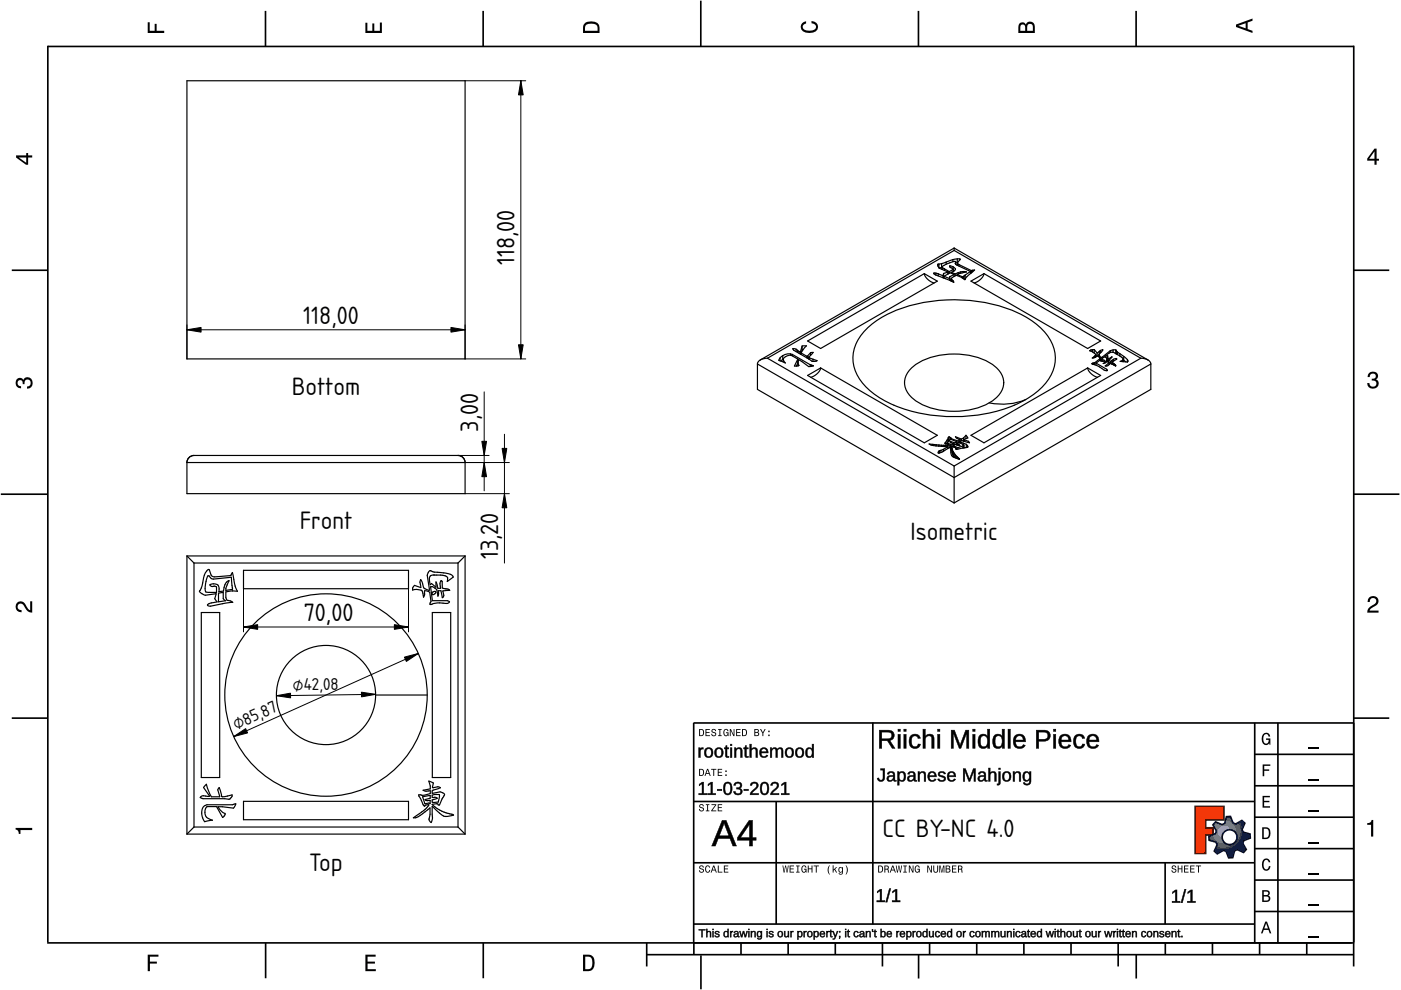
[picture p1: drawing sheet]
<svg xmlns="http://www.w3.org/2000/svg" width="297mm" height="210mm" viewBox="0 0 297 210" stroke-linecap="round" stroke-linejoin="round" font-family="sans-serif">
<defs><g id="words">
<g font-size="5">
<text x="109.1" y="56.3" transform="rotate(-90 109.1 56.3)">118,00</text>
<text x="64.3" y="68.6">118,00</text>
<text x="61.9" y="83.7">Bottom</text>
<text x="101.3" y="91.5" transform="rotate(-90 101.3 91.5)">3,00</text>
<text x="63.5" y="112.3">Front</text>
<text x="105.6" y="118.6" transform="rotate(-90 105.6 118.6)">13,20</text>
<text x="193.1" y="114.4">Isometric</text>
<text x="64.4" y="131.6">70,00</text>
<text x="187.1" y="177.5">CC BY-NC 4.0</text>
<text x="65.6" y="184.7">Top</text>
</g>
<g font-size="3.4">
<text x="62.1" y="146.4" transform="rotate(-1 62.1 146.4)">⌀42,08</text>
<text x="50" y="154.8" transform="rotate(-24 50 154.8)">⌀85,87</text>
</g>
</g></defs>
<g fill="none" stroke="#000" stroke-width=".35">
<path d="M10.1 9.7v190.1M10.1 9.9h277M56.3 2.3v7.5M102.4 2.3v7.5M148.6 .1v9.8M194.7 2.3v7.5M240.9 2.3v7.5M287 9.7v195.2M2.5 57.3h7.5M287.1 57.3h7.4M.2 104.8h10M287 104.8h9.7"/>
<path d="M2.5 152.3h7.5M147 153.3h140.1M147.1 153.3v49.1M185.1 153.2v42.8M266 159.9h21M266 153.3v46.7M270.9 153.3v46.7M287.1 152.3h7.4M147 169.9h119M164.6 169.9v26M266 179.9h21M266 173.3h21"/>
<path d="M266 166.6h21M10 199.9h277.1M56.3 199.9v7.5M102.5 199.9v7.5M137.1 199.9v5M147 195.9h119M147 182.9h119M157.1 199.9v2.5M167.1 199.9v2.5M177.1 199.9v2.5M187.1 199.9v5M197.1 199.9v2.5"/>
<path d="M207.1 199.9v2.5M217.1 199.9v2.5M227.1 199.9v2.5M237.1 199.9v5M247 182.9v13M247.1 199.9v2.5M257.1 199.9v2.5M266 193.3h21M266 186.6h21M267.1 199.9v2.5M277.1 199.9v2.5M137.1 202.4h150"/>
<path d="M148.6 202.6v7.2M194.8 202.4v5.1M240.9 202.4v5.1"/>
</g>
<g fill="#000">
<path d="M31.3 4.7h.4v1.8h1.1v-1.4h.4v1.4h1.6v.5h-3.5z" fill-rule="evenodd"/>
<path d="M77.5 4.8h.4v1.7h1v-1.5h.5v1.5h1.1v-1.7h.5v2.2h-3.5z" fill-rule="evenodd"/>
<path d="M124.1 4.9a2.19 2.19 0 0 0-.5 2.1h3.5v-1.2a1.42 1.42 0 0 0-1.7-1.3zM124.3 5.2a2.14 2.14 0 0 1 2.3 .3l.1 1h-2.7l.1-1z" fill-rule="evenodd"/>
<path d="M170.1 4.9l.8-.4v.5a.7 .7 0 0 0-.7 .5 .7 .7 0 0 0 .3 .8 1.69 1.69 0 0 0 2.5-.6 .9 .9 0 0 0-.9-.8v-.5a1.24 1.24 0 0 1 1.3 1.1 1.24 1.24 0 0 1-1 1.4 2.22 2.22 0 0 1-2.5-.7l-.1-.5z" fill-rule="evenodd"/>
<path d="M216.1 5l-.2 .8v1.2h3.5v-1.3a.98 .98 0 0 0-.7-1.1 .98 .98 0 0 0-1.2 .6 .84 .84 0 0 0-1.4-.2zM216.4 5.3a.54 .54 0 0 1 .7-.1 .54 .54 0 0 1 .3 .6v.7h-1.1zM217.9 5.2a.62 .62 0 0 1 .7-.1 .62 .62 0 0 1 .4 .6v.8h-1.2z" fill-rule="evenodd"/>
<path d="M262.1 5.2v.5l3.5 1.3v-.5l-1.1-.3v-1.4l1.1-.4v-.5zM262.6 5.5l1.5-.6v1.1z" fill-rule="evenodd"/>
<path d="M3.4 32.9v.5l2.1 1.5h.5v-1.5h.8v-.5h-.8v-.5h-.4v.5zM4 33.4h1.6v1.1z" fill-rule="evenodd"/>
<path d="M291.4 31.5l-1.5 2.1v.5h1.5v.8h.5v-.8h.5v-.4h-.5v-2.2zM291.4 32.1v1.6h-1.1z" fill-rule="evenodd"/>
<path d="M3.6 80.4a.86 .86 0 0 1 1.4 .1 1.06 1.06 0 0 1 1.2-.5 1.06 1.06 0 0 1 .7 1.2 1.1 1.1 0 0 1-1.2 1.2v-.4a.71 .71 0 0 0 .8-1 .71 .71 0 0 0-1.3-.1v.6h-.4a.61 .61 0 0 0-.3-.8 .61 .61 0 0 0-.8 .2 .61 .61 0 0 0 .2 .8l.6 .2v.4a1.15 1.15 0 0 1-1.2-.6 1.15 1.15 0 0 1 .3-1.3z" fill-rule="evenodd"/>
<path d="M290.3 79.1a1.08 1.08 0 0 1 1.3-.2 1.08 1.08 0 0 1 .5 1.3l-.4 .2a1.06 1.06 0 0 1 .6 1.3 1.06 1.06 0 0 1-1.2 .7 1.1 1.1 0 0 1-1.2-1.2h.4a.71 .71 0 0 0 1 .8 .71 .71 0 0 0 .1-1.3h-.6v-.4a.61 .61 0 0 0 .8-.3 .61 .61 0 0 0-.2-.8 .61 .61 0 0 0-.8 .2l-.2 .5h-.4z" fill-rule="evenodd"/>
<path d="M3.6 127.8a1.22 1.22 0 0 1 2 .7l.4 .6 .4 .3v-1.9h.4v2.4a1.8 1.8 0 0 1-1.7-1.4 .71 .71 0 0 0-.9-.5 .71 .71 0 0 0-.5 .8 .71 .71 0 0 0 .9 .6v.4a1.18 1.18 0 0 1-1.2-.6 1.18 1.18 0 0 1 .2-1.4z" fill-rule="evenodd"/>
<path d="M290.3 126.7a1.18 1.18 0 0 1 1.9 .3 1.18 1.18 0 0 1-1 1.7l-.5 .3-.3 .5h1.9v.4h-2.4a1.8 1.8 0 0 1 1.4-1.7 .71 .71 0 0 0 .5-.9 .71 .71 0 0 0-.9-.5 .71 .71 0 0 0-.5 .8h-.4z" fill-rule="evenodd"/>
<path d="M148.2 154.6v1.5h.5a.77 .77 0 0 0 .6-.8 .77 .77 0 0 0-.6-.7zM148.4 154.8a.58 .58 0 0 1 .7 .5 .58 .58 0 0 1-.7 .6zM149.6 154.6v1.5h.9v-.2h-.7v-.5h.6v-.2h-.6v-.4h.7v-.2zM151 154.7a.53 .53 0 0 0 0 .6 .53 .53 0 0 0 .6 .2 .32 .32 0 0 1-.3 .5 .32 .32 0 0 1-.3-.4h-.2a.5 .5 0 0 0 .7 .5 .5 .5 0 0 0 .1-.8l-.4-.1a.28 .28 0 0 1-.1-.4 .28 .28 0 0 1 .4-.1 .28 .28 0 0 1 .1 .3h.2a.51 .51 0 0 0-.3-.4 .51 .51 0 0 0-.5 .1zM152.3 154.6v.2h.2v1.1h-.2v.2h.7v-.2h-.3v-1.1h.3v-.2zM153.5 154.7a.81 .81 0 0 0 .5 1.4l.3-.2 .2 .2v-.8h-.6v.1h.4l-.2 .5a.6 .6 0 0 1-.5-.6 .6 .6 0 0 1 .4-.6l.2 .3h.2l-.1-.3a.53 .53 0 0 0-.8 0zM154.7 154.6v1.5h.2v-1.3l.6 1.3h.2v-1.5h-.2v1.2l-.5-1.2zM156.1 154.6v1.5h.9v-.2h-.7v-.5h.6v-.2h-.6v-.4h.7v-.2zM157.3 154.6v1.5h.5a.77 .77 0 0 0 .6-.8 .77 .77 0 0 0-.6-.7zM157.5 154.8a.58 .58 0 0 1 .7 .5 .58 .58 0 0 1-.7 .6zM159.9 154.6v1.5h.6a.42 .42 0 0 0 .5-.3 .42 .42 0 0 0-.3-.5l.2-.2-.1-.4zM160.1 154.8h.3a.23 .23 0 0 1 .3 .2 .23 .23 0 0 1-.3 .2h-.3zM160.1 155.4h.4a.26 .26 0 0 1 .3 .2 .26 .26 0 0 1-.3 .3h-.4zM161.1 154.6l.5 .9v.6h.2v-.6l.5-.9h-.2l-.4 .7-.3-.7zM162.9 155.8v.3h.3v-.3zM162.9 154.9v.3h.3v-.3z" fill-rule="evenodd"/>
<path d="M267.8 155.7a.85 .85 0 0 1 .9-.3 .85 .85 0 0 1 .6 .8h-.3l-.1-.3a.49 .49 0 0 0-.4-.3 .49 .49 0 0 0-.5 .3 1.2 1.2 0 0 0 .4 1.8 .66 .66 0 0 0 .6-.8h-.6v-.3h.9v1.3h-.1l-.1-.3-.3 .3a.85 .85 0 0 1-1.2-.7v-1.1z" fill-rule="evenodd"/>
<path d="M3.3 175.5h3.5v.5h-2.5v.8h-.3a.77 .77 0 0 0-.7-.9z" fill-rule="evenodd"/>
<path d="M148.4 170.6a.53 .53 0 0 0 0 .6 .53 .53 0 0 0 .6 .2 .32 .32 0 0 1-.3 .5 .32 .32 0 0 1-.3-.4h-.2a.5 .5 0 0 0 .7 .6 .5 .5 0 0 0 .1-.9l-.4-.1a.28 .28 0 0 1-.1-.4 .28 .28 0 0 1 .4-.1 .28 .28 0 0 1 .1 .4h.2a.51 .51 0 0 0-.3-.5 .51 .51 0 0 0-.5 .1zM149.7 170.5v.2h.2v1.1h-.2v.2h.7v-.2h-.3v-1.1h.3v-.2zM150.8 170.5v.2h.8l-.8 1.3h1.1v-.2h-.9l.9-1.3zM152.2 170.5v1.5h.9v-.2h-.7v-.5h.6v-.2h-.6v-.4h.7v-.2z" fill-rule="evenodd"/>
<path d="M148.2 163v1.5h.5a.77 .77 0 0 0 .6-.7 .77 .77 0 0 0-.6-.8zM148.4 163.2a.57 .57 0 0 1 .7 .6 .57 .57 0 0 1-.7 .5zM149.9 163l-.5 1.5h.2l.1-.4h.6l.2 .4h.2l-.6-1.5zM150 163.2l.3 .7h-.5zM150.8 163v.2h.4v1.3h.2v-1.3h.5v-.2zM152.2 163v1.5h.9v-.2h-.7v-.5h.6v-.2h-.6v-.4h.7v-.2zM153.8 164.2v.3h.3v-.3zM153.8 163.4v.3h.3v-.3z" fill-rule="evenodd"/>
<path d="M253.4 171h6.1v2.8h-3.9v1.7h1.6v1.5h-1.6v4h-2.2z" fill-rule="evenodd"/>
<path d="M257.7 174.3l-.5 .6 .7 1.3-.2 .6-1.4 .5v.9l1.5 .4 .3 .5-.7 1.4 .7 .5 1.3-.7 .6 .2 .5 1.4 .9-.1 .3-1.4 .6-.3 1.4 .6 .5-.6-.7-1.3 .2-.6 1.4-.5-.1-.9-1.4-.4-.3-.5 .6-1.4-.6-.6-1.3 .8-.6-.2-.5-1.4h-.9l-.4 1.5-.5 .2zM259.1 177.5a1.6 1.6 0 0 1 3.2 0 1.6 1.6 0 0 1-3.2 0z" fill-rule="evenodd"/>
<path d="M267.7 168.7h1.5v.3h-1.2v.8h1.1v.3h-1.1v.8h1.3v.3h-1.6z" fill-rule="evenodd"/>
<path d="M267.7 162.1h1.6v.3h-1.3v.7h1.1v.3h-1.1v1.2h-.3z" fill-rule="evenodd"/>
<path d="M267.6 175.4v2.5h.8a1.37 1.37 0 0 0 .7-2.2 1.56 1.56 0 0 0-1.5-.3zM267.9 175.7a.98 .98 0 0 1 1.2 .7 .98 .98 0 0 1-.7 1.2h-.5z" fill-rule="evenodd"/>
<path d="M289.9 174.5a.77 .77 0 0 0 .9-.6h.4v3.5h-.5v-2.5h-.8z" fill-rule="evenodd"/>
<path d="M148.4 183.6a.53 .53 0 0 0 0 .6 .53 .53 0 0 0 .6 .2 .32 .32 0 0 1-.3 .5 .32 .32 0 0 1-.3-.4h-.2a.5 .5 0 0 0 .7 .6 .5 .5 0 0 0 .1-.9l-.4-.1a.28 .28 0 0 1-.1-.4 .28 .28 0 0 1 .4-.1 .28 .28 0 0 1 .1 .4h.2a.51 .51 0 0 0-.3-.5 .51 .51 0 0 0-.5 .1zM149.6 183.7l-.1 .2a.67 .67 0 0 0 .1 .9 .67 .67 0 0 0 .8 .1l.2-.4h-.2l-.2 .3a.6 .6 0 0 1-.5-.5 .6 .6 0 0 1 .4-.6l.3 .3h.2l-.2-.4a.5 .5 0 0 0-.8 .1zM151.2 183.5l-.5 1.5h.2l.1-.4h.6l.2 .4h.2l-.6-1.5zM151.3 183.7l.3 .7h-.5zM152.2 183.5v1.5h1v-.2h-.8v-1.3zM153.5 183.5v1.5h.9v-.2h-.7v-.5h.6v-.2h-.6v-.4h.7v-.2z" fill-rule="evenodd"/>
<path d="M165.9 183.5l.3 1.5h.1l.3-1.3 .2 1.3h.2l.2-1.5h-.1l-.2 1.3-.2-1.3h-.2l-.2 1.3-.2-1.3zM167.4 183.5v1.5h1v-.2h-.8v-.5h.7v-.2h-.7v-.4h.7v-.2zM168.8 183.5v.2h.3v1.1h-.3v.2h.7v-.2h-.2v-1.1h.2v-.2zM170.1 183.7a.82 .82 0 0 0 .5 1.3l.3-.2 .1 .2v-.8h-.5v.2h.3l-.2 .4a.6 .6 0 0 1-.5-.5 .6 .6 0 0 1 .5-.6l.2 .3h.2l-.2-.4a.53 .53 0 0 0-.7 .1zM171.3 183.5v1.5h.2v-.7h.6v.7h.2v-1.5h-.2v.6h-.6v-.6zM172.5 183.5v.2h.5v1.3h.2v-1.3h.4v-.2zM175.8 183.5a1.35 1.35 0 0 0 .2 1.9 1.84 1.84 0 0 1 0-1.9zM176.5 183.5v1.5h.2v-.4l.2-.2 .4 .6h.2l-.4-.7 .4-.5h-.2l-.6 .6v-.9zM177.9 184a.59 .59 0 0 0-.2 .7 .59 .59 0 0 0 .7 .3l.1-.2a.31 .31 0 0 1-.1 .5 .31 .31 0 0 1-.4-.2h-.2a.47 .47 0 0 0 .5 .4 .47 .47 0 0 0 .4-.5v-1.2h-.2v.2l-.3-.2zM178 184.1l.1-.1a.42 .42 0 0 1 .4 .4 .42 .42 0 0 1-.4 .5l-.1-.3zM179.3 183.5a1.85 1.85 0 0 1 0 1.9 1.22 1.22 0 0 0 0-1.9z" fill-rule="evenodd"/>
<path d="M186.2 183.5v1.5h.5a.77 .77 0 0 0 .6-.7 .77 .77 0 0 0-.6-.8zM186.4 183.7a.58 .58 0 0 1 .6 .6 .58 .58 0 0 1-.6 .5zM187.5 183.5v1.5h.2v-.6a.45 .45 0 0 1 .5 .1 .45 .45 0 0 1 .1 .5h.2l-.2-.7a.42 .42 0 0 0 .1-.5 .42 .42 0 0 0-.4-.3zM187.7 183.7h.2a.26 .26 0 0 1 .4 .3 .26 .26 0 0 1-.4 .2h-.2zM189.2 183.5l-.6 1.5h.2l.2-.4h.6l.1 .4h.2l-.5-1.5zM189.3 183.7l.2 .7h-.4zM189.9 183.5l.3 1.5h.2l.2-1.3 .2 1.3h.2l.3-1.5h-.2l-.2 1.3-.2-1.3h-.2l-.2 1.3-.2-1.3zM191.5 183.5v.2h.3v1.1h-.3v.2h.8v-.2h-.3v-1.1h.3v-.2zM192.7 183.5v1.5h.2v-1.2l.5 1.2h.3v-1.5h-.2v1.2l-.6-1.2zM194.1 183.7a.81 .81 0 0 0 .5 1.3l.3-.2 .1 .2v-.8h-.5v.2h.3l-.2 .4a.6 .6 0 0 1-.5-.5 .6 .6 0 0 1 .5-.6l.2 .3h.2l-.2-.4a.53 .53 0 0 0-.7 .1zM196.6 183.5v1.5h.2v-1.2l.6 1.2h.2v-1.5h-.2v1.2l-.6-1.2zM197.9 183.5v.9a.52 .52 0 0 0 .5 .6 .52 .52 0 0 0 .5-.6v-.9h-.2v.9a.33 .33 0 0 1-.3 .5 .33 .33 0 0 1-.3-.5v-.9zM199.2 183.5v1.5h.1v-1.4l.3 1.4h.2l.3-1.4v1.4h.1v-1.5h-.2l-.3 1.3-.3-1.3zM200.5 183.5v1.5h.6a.42 .42 0 0 0 .4-.3 .42 .42 0 0 0-.2-.5l.2-.2-.1-.4zM200.7 183.7h.3a.23 .23 0 0 1 .3 .2 .23 .23 0 0 1-.3 .2h-.3zM200.7 184.3h.3a.26 .26 0 0 1 .3 .3 .26 .26 0 0 1-.3 .2h-.3zM201.8 183.5v1.5h1v-.2h-.8v-.5h.7v-.2h-.7v-.4h.8v-.2zM203.1 183.5v1.5h.2v-.6a.45 .45 0 0 1 .5 .1 .45 .45 0 0 1 .1 .5h.2l-.2-.7a.42 .42 0 0 0 .1-.5 .42 .42 0 0 0-.4-.3zM203.3 183.7h.3a.26 .26 0 0 1 .3 .3 .26 .26 0 0 1-.4 .2h-.2z" fill-rule="evenodd"/>
<path d="M248.5 183.6a.53 .53 0 0 0 0 .6 .53 .53 0 0 0 .6 .2 .32 .32 0 0 1-.2 .5 .32 .32 0 0 1-.3-.4h-.2a.5 .5 0 0 0 .6 .6 .5 .5 0 0 0 .2-.9l-.4-.1a.28 .28 0 0 1-.1-.4 .28 .28 0 0 1 .3-.1 .28 .28 0 0 1 .2 .4h.2a.51 .51 0 0 0-.3-.5 .51 .51 0 0 0-.6 .1zM249.7 183.5v1.5h.2v-.7h.6v.7h.2v-1.5h-.2v.6h-.6v-.6zM251 183.5v1.5h1v-.2h-.8v-.5h.7v-.2h-.7v-.4h.8v-.2zM252.3 183.5v1.5h1v-.2h-.8v-.5h.7v-.2h-.7v-.4h.8v-.2zM253.5 183.5v.2h.5v1.3h.2v-1.3h.5v-.2z" fill-rule="evenodd"/>
<path d="M268.3 195.4l-1 2.5h.4l.2-.7h1l.3 .7h.3l-.9-2.5zM268.4 195.8l.4 1.1h-.7z" fill-rule="evenodd"/>
<path d="M267.6 188.7v2.5h1a.7 .7 0 0 0 .7-.5 .7 .7 0 0 0-.4-.8 .61 .61 0 0 0 .3-.8 .61 .61 0 0 0-.7-.4zM267.9 189h.6a.38 .38 0 0 1 .4 .4 .38 .38 0 0 1-.5 .4h-.5zM267.9 190.1h.6a.44 .44 0 0 1 .5 .4 .44 .44 0 0 1-.5 .4h-.6z" fill-rule="evenodd"/>
<path d="M267.8 182.3a.85 .85 0 0 1 .9-.3 .85 .85 0 0 1 .6 .8h-.3l-.1-.2a.47 .47 0 0 0-.4-.3 .47 .47 0 0 0-.4 .3 1.21 1.21 0 0 0 .4 1.7 .64 .64 0 0 0 .5-.7h.4a.89 .89 0 0 1-.8 1 .89 .89 0 0 1-1-.7v-1.1z" fill-rule="evenodd"/>
<path d="M31.3 202.4h2.3v.4h-1.8v1.1h1.5v.4h-1.5v1.6h-.5z" fill-rule="evenodd"/>
<path d="M77.5 202.4h2.1v.4h-1.7v1.1h1.6v.4h-1.6v1.2h1.8v.4h-2.2z" fill-rule="evenodd"/>
<path d="M123.6 202.4v3.5h1.2a1.42 1.42 0 0 0 1.3-1.7 1.38 1.38 0 0 0-1.3-1.8zM124.1 202.8l1 .1a1.89 1.89 0 0 1 0 2.5l-1 .1z" fill-rule="evenodd"/>
</g>
<path d="M277.3 158.6h2.2M277.3 178.6h2.2M277.3 172h2.2M277.3 165.3h2.2M277.3 198.6h2.2M277.3 192h2.2M277.3 185.3h2.2" fill="none" stroke="#000" stroke-width=".25"/>
<g fill="#000">
<path d="M186.4 154.8h1.8a1.14 1.14 0 0 1 1.4 .9 1.14 1.14 0 0 1-.9 1.3l1.1 1.7h-.7l-.9-1.6h-1.2v1.6h-.6zM186.4 154.8v3.9h.6l-.1-1.7h1.3l1 1.7h.6l-1.2-1.7a1.07 1.07 0 0 0 .9-1.3 1.07 1.07 0 0 0-1.3-.8zM187 155.2v1.4h1.2a.68 .68 0 0 0 .8-.7 .68 .68 0 0 0-.8-.6zM186.9 155.2h1.3a.78 .78 0 0 1 .9 .7 .78 .78 0 0 1-.9 .8h-1.3zM190.3 154.6h.6v.5h-.6zM190.4 154.6v.5h.5v-.5zM190.3 155.6h.6v3.1h-.6zM190.4 155.7v3h.5v-3zM191.6 154.6h.6v.5h-.6zM191.6 154.6v.5h.5v-.5zM191.6 155.6h.6v3.1h-.6zM191.6 155.7v3h.5v-3zM193 156a1.25 1.25 0 0 1 1.3-.4 1.25 1.25 0 0 1 .9 1h-.6a.66 .66 0 0 0-.7-.5 .66 .66 0 0 0-.6 .7v.4a.77 .77 0 0 0 .2 .9 .77 .77 0 0 0 .9 0l.2-.4h.6a1.16 1.16 0 0 1-.8 1 1.16 1.16 0 0 1-1.2-.2 2.02 2.02 0 0 1-.2-2.5zM193.1 156.1a1.56 1.56 0 0 0 .9 2.6l.5-.1 .4-.4 .3-.4-.5-.1a.72 .72 0 0 1-.9 .7 .72 .72 0 0 1-.6-.9v-.3a.81 .81 0 0 1 .3-1.1 .81 .81 0 0 1 1.1 .3v.2l.5-.1a1.19 1.19 0 0 0-2-.4zM195.6 154.6h.6v1.6a1.01 1.01 0 0 1 1.1-.6 1.01 1.01 0 0 1 .8 1.1v2h-.6v-1.9a.66 .66 0 0 0-.7-.8 .66 .66 0 0 0-.6 .9v1.8h-.6zM195.7 154.6v4.1h.5l-.1-1.8a.75 .75 0 0 1 .7-.9 .75 .75 0 0 1 .8 .8v1.9h.4v-2a.97 .97 0 0 0-.7-1 .97 .97 0 0 0-1.1 .6v-1.7zM198.7 154.6h.6v.5h-.6zM198.8 154.6v.5h.5v-.5zM198.7 155.6h.6v3.1h-.6zM198.8 155.7v3h.5v-3zM201.6 154.8h.8l1.2 3.3 1.1-3.3h.8v3.9h-.6v-3.4l-.1 .5-1 2.9h-.5l-1.2-3.4 .1 3.4h-.6zM201.7 154.8v3.9h.4l.1-3.4 1.2 3.4h.3l1.3-3.4-.1 3.4h.5v-3.9h-.7l-1.2 3.3-1.1-3.3zM206.2 154.6h.6v.5h-.6zM206.2 154.6v.5h.5v-.5zM206.2 155.6h.6v3.1h-.6zM206.2 155.7v3h.5v-3zM207.7 155.9a1.02 1.02 0 0 1 1.7 .3l-.1-1.6h.6v4.1h-.5v-.5a1.05 1.05 0 0 1-1.2 .6 1.05 1.05 0 0 1-.8-.9l-.1-.3a2.17 2.17 0 0 1 .4-1.7zM207.8 155.9a1.92 1.92 0 0 0 .3 2.7 1.2 1.2 0 0 0 1.3-.5v.6h.5v-4.1h-.5l-.1 1.6a.98 .98 0 0 0-1.5-.3zM208.2 156.2a1.71 1.71 0 0 0 .2 2.1h.4a1.41 1.41 0 0 0 0-2.2zM208.1 156.1a.87 .87 0 0 1 1 .1 .87 .87 0 0 1 .3 .9 .87 .87 0 0 1-.3 1.1 .87 .87 0 0 1-1.1-.1l-.2-1.3zM210.8 155.9a1.02 1.02 0 0 1 1.7 .3l-.1-1.6h.6v4.1h-.5v-.5a1.05 1.05 0 0 1-1.1 .6 1.05 1.05 0 0 1-.9-.9l-.1-.3a2.17 2.17 0 0 1 .4-1.7zM210.9 155.9a1.92 1.92 0 0 0 .3 2.7 1.2 1.2 0 0 0 1.3-.5v.6h.5v-4.1h-.5l-.1 1.6a.98 .98 0 0 0-1.5-.3zM211.3 156.2a1.71 1.71 0 0 0 .2 2.1h.4a1.41 1.41 0 0 0 0-2.2zM211.2 156.1a.87 .87 0 0 1 1.1 .1 .87 .87 0 0 1 .2 .9 .87 .87 0 0 1-.3 1.1 .87 .87 0 0 1-1.1-.1l-.2-1.3zM213.7 154.6h.6v4.1h-.6zM213.7 154.6v4.1h.5v-4.1zM215.1 156a1.37 1.37 0 0 1 1.7-.3 1.37 1.37 0 0 1 .6 1.6h-2a.84 .84 0 0 0 .5 .9 .84 .84 0 0 0 1.1-.4l.4 .2a1.45 1.45 0 0 1-1.8 .7 1.45 1.45 0 0 1-.8-1.9zM215.2 156.1a1.53 1.53 0 0 0-.2 1.7 1.53 1.53 0 0 0 1.6 .8l.8-.5-.5-.2a.78 .78 0 0 1-1.2 .4l-.3-.4-.1-.7 2.1 .1a1.3 1.3 0 0 0-.6-1.5 1.3 1.3 0 0 0-1.6 .3zM215.6 156.3l-.3 .6h1.6a.75 .75 0 0 0-.4-.8 .75 .75 0 0 0-.9 .2zM215.5 156.2a.82 .82 0 0 1 1-.2 .82 .82 0 0 1 .4 1h-1.6zM219.7 154.8h1.6a1.24 1.24 0 0 1 1.4 1.2 1.24 1.24 0 0 1-1.3 1.2h-1.2l.1 1.5h-.6zM219.7 154.8v3.9h.5v-1.6h1.2a1.14 1.14 0 0 0 1.2-1.1 1.14 1.14 0 0 0-1.3-1.1zM220.2 155.2v1.5h1.1a.72 .72 0 0 0 .8-.7 .72 .72 0 0 0-.8-.7zM220.2 155.2h1.1a.82 .82 0 0 1 .9 .8 .82 .82 0 0 1-.9 .8h-1.1zM223.3 154.6h.6v.5h-.6zM223.4 154.6v.5h.4v-.5zM223.3 155.6h.6v3.1h-.6zM223.4 155.7v3h.4v-3zM224.8 156a1.37 1.37 0 0 1 1.7-.3 1.37 1.37 0 0 1 .6 1.6h-2.1a.84 .84 0 0 0 .6 .9 .84 .84 0 0 0 1-.4l.5 .2a1.45 1.45 0 0 1-1.9 .7 1.45 1.45 0 0 1-.8-1.9zM224.8 156.1a1.53 1.53 0 0 0-.2 1.7 1.53 1.53 0 0 0 1.6 .8l.8-.5-.4-.2a.78 .78 0 0 1-1.3 .4l-.3-.4-.1-.7 2.1 .1a1.3 1.3 0 0 0-.6-1.5 1.3 1.3 0 0 0-1.6 .3zM225.2 156.3l-.2 .6h1.5a.75 .75 0 0 0-.4-.8 .75 .75 0 0 0-.9 .2zM225.2 156.2a.82 .82 0 0 1 1-.2 .82 .82 0 0 1 .4 1h-1.7zM227.9 156a1.25 1.25 0 0 1 1.2-.4 1.25 1.25 0 0 1 .9 1h-.5a.66 .66 0 0 0-.8-.5 .66 .66 0 0 0-.5 .7l-.1 .4a.77 .77 0 0 0 .2 .9 .77 .77 0 0 0 .9 0l.2-.4h.6a1.16 1.16 0 0 1-.7 1 1.16 1.16 0 0 1-1.2-.2 2.02 2.02 0 0 1-.2-2.5zM227.9 156.1a1.56 1.56 0 0 0 1 2.6l.5-.1 .4-.4 .2-.4-.5-.1a.72 .72 0 0 1-.8 .7 .72 .72 0 0 1-.6-.9l-.1-.3a.81 .81 0 0 1 .4-1.1 .81 .81 0 0 1 1.1 .3v.2l.5-.1a1.19 1.19 0 0 0-2.1-.4zM230.7 156a1.37 1.37 0 0 1 1.7-.3 1.37 1.37 0 0 1 .6 1.6h-2.1a.84 .84 0 0 0 .6 .9 .84 .84 0 0 0 1-.4l.5 .2a1.45 1.45 0 0 1-1.9 .7 1.45 1.45 0 0 1-.8-1.9zM230.8 156.1a1.53 1.53 0 0 0-.3 1.7 1.53 1.53 0 0 0 1.6 .8l.8-.5-.4-.2a.78 .78 0 0 1-1.3 .4l-.3-.4-.1-.7 2.2 .1a1.3 1.3 0 0 0-.7-1.5 1.3 1.3 0 0 0-1.5 .3zM231.2 156.3l-.3 .6h1.5a.75 .75 0 0 0-.4-.8 .75 .75 0 0 0-.8 .2zM231.1 156.2a.82 .82 0 0 1 1-.2 .82 .82 0 0 1 .4 1h-1.7z"/>
<path d="M186.4 154.8h1.8a1.12 1.12 0 0 1 1.4 .9 1.12 1.12 0 0 1-.9 1.3l1.1 1.7h-.6l-1-1.6h-1.2v1.6h-.6zM187 155.2v1.4h1.2a.73 .73 0 0 0 .9-.7 .73 .73 0 0 0-.9-.7zM190.4 154.6h.5v.5h-.5zM190.4 155.7h.5v3h-.5zM191.6 154.6h.5v.5h-.5zM191.6 155.7h.5v3h-.5zM193.1 156a1.2 1.2 0 0 1 2 .5l-.5 .1a.69 .69 0 0 0-.8-.6 .69 .69 0 0 0-.5 .8v.4a.8 .8 0 0 0 .2 1 .8 .8 0 0 0 1-.1l.2-.4 .5 .1a1.24 1.24 0 0 1-1.6 .9 1.24 1.24 0 0 1-.9-1.5zM195.7 154.6h.5v1.6a1 1 0 0 1 1.1-.5 1 1 0 0 1 .7 1v2h-.4v-1.9a.71 .71 0 0 0-.8-.8 .71 .71 0 0 0-.6 .9v1.8h-.5zM198.8 154.6h.5v.5h-.5zM198.8 155.7h.5v3h-.5zM201.7 154.8h.7l1.2 3.3 1.1-3.3h.7v3.9h-.5l.1-3.4-1.3 3.4h-.3l-1.3-3.4v3.4h-.4zM206.2 154.6h.5v.5h-.5zM206.2 155.7h.5v3h-.5zM207.7 155.9a1.06 1.06 0 0 1 1.7 .3v-1.6h.5v4.1h-.5v-.5a1.13 1.13 0 0 1-1.5 .4 1.13 1.13 0 0 1-.6-1.4l.1-.6zM208.2 156.1a1.74 1.74 0 0 0 .1 2.2h.3a.9 .9 0 0 0 .8-1.2 .83 .83 0 0 0-.3-.9 .83 .83 0 0 0-.9-.1zM210.9 155.9a1.06 1.06 0 0 1 1.6 .3v-1.6h.5v4.1h-.5v-.5a1.13 1.13 0 0 1-1.5 .4 1.13 1.13 0 0 1-.5-1.4l.1-1zM211.3 156.1a1.74 1.74 0 0 0 .2 2.2h.2a.9 .9 0 0 0 .8-1.2 .83 .83 0 0 0-.3-.9 .83 .83 0 0 0-.9-.1zM213.7 154.6h.5v4.1h-.5zM215.2 156a1.35 1.35 0 0 1 1.6-.2 1.35 1.35 0 0 1 .6 1.5h-2.1a.86 .86 0 0 0 .6 1 .86 .86 0 0 0 1-.4l.5 .1a1.4 1.4 0 0 1-1.9 .6 1.4 1.4 0 0 1-.7-1.8zM215.6 156.2l-.3 .7h1.6a.8 .8 0 0 0-.4-.8 .8 .8 0 0 0-.9 .1zM219.7 154.8h1.6a1.19 1.19 0 0 1 1.4 1.2 1.19 1.19 0 0 1-1.3 1.2h-1.2v1.5h-.5zM220.2 155.2v1.5h1.1a.77 .77 0 0 0 .9-.7 .77 .77 0 0 0-.9-.8zM223.4 154.6h.4v.5h-.4zM223.4 155.7h.4v3h-.4zM224.8 156a1.35 1.35 0 0 1 1.6-.2 1.35 1.35 0 0 1 .7 1.5h-2.1a.86 .86 0 0 0 .5 1 .86 .86 0 0 0 1.1-.4l.4 .1a1.4 1.4 0 0 1-1.8 .6 1.4 1.4 0 0 1-.7-1.8zM225.2 156.2l-.2 .7h1.6a.8 .8 0 0 0-.5-.8 .8 .8 0 0 0-.9 .1zM227.9 156a1.2 1.2 0 0 1 2.1 .5l-.5 .1a.69 .69 0 0 0-.8-.6 .69 .69 0 0 0-.6 .8v.4a.8 .8 0 0 0 .2 1 .8 .8 0 0 0 1.1-.1l.1-.4 .5 .1a1.24 1.24 0 0 1-1.5 .9 1.24 1.24 0 0 1-.9-1.5zM230.7 156a1.35 1.35 0 0 1 1.6-.2 1.35 1.35 0 0 1 .7 1.5h-2.1a.86 .86 0 0 0 .5 1 .86 .86 0 0 0 1.1-.4l.4 .1a1.4 1.4 0 0 1-1.8 .6 1.4 1.4 0 0 1-.7-1.8zM231.1 156.2l-.2 .7h1.6a.8 .8 0 0 0-.5-.8 .8 .8 0 0 0-.9 .1z"/>
<path d="M148.1 158.5h.4v.5a.45 .45 0 0 1 .2-.5 .45 .45 0 0 1 .4 0v.4a.47 .47 0 0 0-.5 .1 .47 .47 0 0 0-.1 .5v1.2h-.4zM148.1 158.5v2.1h.4l-.1-1.1a.52 .52 0 0 1 .1-.5 .52 .52 0 0 1 .6-.2v-.3a.53 .53 0 0 0-.6 .5l-.1-.5zM149.6 158.6a1.03 1.03 0 0 1 1.3 .1 1.03 1.03 0 0 1 .3 1.2 1.02 1.02 0 0 1-1.4 .7 1.02 1.02 0 0 1-.5-1.4zM149.6 158.8a1.04 1.04 0 0 0-.2 1.2 1.04 1.04 0 0 0 1.1 .6 1.03 1.03 0 0 0 .6-1.3 1.03 1.03 0 0 0-1.2-.7zM150 158.9a.9 .9 0 0 0 .2 1.4 .83 .83 0 0 0 .6-.7 .83 .83 0 0 0-.5-.8zM149.9 158.8a.64 .64 0 0 1 .8 0 .64 .64 0 0 1 .2 .8 .65 .65 0 0 1-.7 .8 .65 .65 0 0 1-.6-.8zM151.8 158.6a1.03 1.03 0 0 1 1.3 .1 1.03 1.03 0 0 1 .3 1.2 1.02 1.02 0 0 1-1.4 .7 1.02 1.02 0 0 1-.5-1.4zM151.8 158.8a1.04 1.04 0 0 0-.2 1.2 1.04 1.04 0 0 0 1.1 .6 1.03 1.03 0 0 0 .6-1.3 1.03 1.03 0 0 0-1.3-.7zM152.1 158.9a.9 .9 0 0 0 .3 1.4 .83 .83 0 0 0 .5-.7 .83 .83 0 0 0-.5-.8zM152.1 158.8a.64 .64 0 0 1 .7 0 .64 .64 0 0 1 .2 .8 .65 .65 0 0 1-.6 .8 .65 .65 0 0 1-.6-.8zM153.9 158h.3l-.1 .5h.5v.3h-.5l.1 1.4 .4 .1v.3h-.6l-.2-.2v-1.6h-.3v-.3h.3zM153.9 158.1v.5l-.3-.1v.3l.2-.1 .1 1.7 .7 .2v-.3l-.4 .1-.1-.3v-1.4l.4 .1v-.3l-.4 .1v-.5zM154.8 157.7h.4v.5h-.4zM154.8 157.8v.3h.4v-.3zM154.8 158.5h.4v2.2h-.4zM154.8 158.5v2.1h.4v-2.1zM155.6 158.5h.5v.4a.71 .71 0 0 1 .8-.4 .71 .71 0 0 1 .5 .7v1.5h-.4v-1.4a.45 .45 0 0 0-.5-.5 .45 .45 0 0 0-.4 .6v1.3h-.4zM155.7 158.5v2.1h.4l-.1-1.2a.54 .54 0 0 1 .5-.7 .54 .54 0 0 1 .6 .6l-.1 1.3h.4l-.1-1.4a.7 .7 0 0 0-.5-.6 .7 .7 0 0 0-.8 .3v-.4zM158 158h.3v.5h.4v.3h-.4v1.4l.4 .1v.3h-.6l-.2-.2v-1.6h-.3v-.3h.3zM158 158.1v.5l-.3-.1v.3l.3-.1v1.7l.7 .2v-.3l-.3 .1-.2-.3v-1.4l.4 .1v-.3l-.4 .1 .1-.5zM158.9 157.7h.5l-.1 1.2a.71 .71 0 0 1 .8-.4 .71 .71 0 0 1 .6 .7v1.5h-.5v-1.4a.45 .45 0 0 0-.5-.5 .45 .45 0 0 0-.3 .6v1.3h-.5zM159 157.8v2.8h.3v-1.2a.54 .54 0 0 1 .4-.7 .54 .54 0 0 1 .6 .6v1.3h.3v-1.4a.7 .7 0 0 0-.6-.6 .7 .7 0 0 0-.8 .3l.1-1.1zM161.2 158.7a.96 .96 0 0 1 1.2-.1 .96 .96 0 0 1 .5 1.1l-1.5-.1a.58 .58 0 0 0 .4 .7 .58 .58 0 0 0 .7-.3l.3 .1a.9 .9 0 0 1-.7 .7 .9 .9 0 0 1-.9-.4l-.2-.8zM161.3 158.8a1.03 1.03 0 0 0-.1 1.3 1.03 1.03 0 0 0 1.3 .4l.3-.3-.2-.1a.63 .63 0 0 1-.9 .3 .63 .63 0 0 1-.3-.8h1.4a.89 .89 0 0 0-.4-1 .89 .89 0 0 0-1.1 .2zM161.6 159l-.2 .4h1.1l-.3-.6zM161.5 158.9a.58 .58 0 0 1 .7-.1 .58 .58 0 0 1 .3 .6h-1.2zM163.2 158.5h.5l-.1 .4a.63 .63 0 0 1 .6-.5 .63 .63 0 0 1 .6 .5 .66 .66 0 0 1 .8-.4 .66 .66 0 0 1 .5 .7v1.5h-.5v-1.6a.41 .41 0 0 0-.5-.2 .41 .41 0 0 0-.2 .5v1.3h-.5v-1.6a.41 .41 0 0 0-.5-.2 .41 .41 0 0 0-.2 .5v1.3h-.4zM163.3 158.5v2.1h.3v-1.2a.5 .5 0 0 1 .4-.7 .5 .5 0 0 1 .5 .6v1.3h.3v-1.2a.5 .5 0 0 1 .4-.7 .5 .5 0 0 1 .5 .6v1.3h.3v-1.4a.63 .63 0 0 0-.5-.6 .63 .63 0 0 0-.7 .3 .64 .64 0 0 0-.6-.3 .64 .64 0 0 0-.6 .3v-.4zM166.7 158.6a1.03 1.03 0 0 1 1.3 .1 1.03 1.03 0 0 1 .3 1.2 1.02 1.02 0 0 1-1.4 .7 1.02 1.02 0 0 1-.5-1.4zM166.7 158.8a1.04 1.04 0 0 0-.2 1.2 1.04 1.04 0 0 0 1.1 .6 1.03 1.03 0 0 0 .6-1.3 1.03 1.03 0 0 0-1.2-.7zM167.1 158.9a.9 .9 0 0 0 .3 1.4 .83 .83 0 0 0 .5-.7 .83 .83 0 0 0-.5-.8zM167 158.8a.64 .64 0 0 1 .8 0 .64 .64 0 0 1 .2 .8 .65 .65 0 0 1-.6 .8 .65 .65 0 0 1-.6-.8zM168.9 158.6a1.03 1.03 0 0 1 1.3 .1 1.03 1.03 0 0 1 .3 1.2 1.02 1.02 0 0 1-1.4 .7 1.02 1.02 0 0 1-.5-1.4zM168.9 158.8a1.04 1.04 0 0 0-.2 1.2 1.04 1.04 0 0 0 1.1 .6 1.03 1.03 0 0 0 .6-1.3 1.03 1.03 0 0 0-1.3-.7zM169.2 158.9a.9 .9 0 0 0 .3 1.4 .83 .83 0 0 0 .5-.7 .83 .83 0 0 0-.5-.8zM169.2 158.8a.64 .64 0 0 1 .7 0 .64 .64 0 0 1 .2 .8 .65 .65 0 0 1-.6 .8 .65 .65 0 0 1-.6-.8zM170.9 158.7a.72 .72 0 0 1 1.3 .2l-.1-1.2h.5v3h-.4v-.4a.73 .73 0 0 1-.7 .4 .73 .73 0 0 1-.7-.5l-.1-.6zM171 158.8l-.2 .8a.78 .78 0 0 0 .5 .9 .78 .78 0 0 0 .9-.3v.4h.3v-2.8h-.3v1.1a.73 .73 0 0 0-1.2-.1zM171.3 159a.96 .96 0 0 0 .3 1.3 .82 .82 0 0 0 .5-.7 .82 .82 0 0 0-.5-.8zM171.3 158.8a.62 .62 0 0 1 .7 .1 .62 .62 0 0 1 .2 .6 .62 .62 0 0 1-.5 .9 .62 .62 0 0 1-.6-.8z"/>
<path d="M148.2 166.2l.7-.4h.3v2.4h.7v.4h-1.8v-.4h.7l.1-2-.7 .5zM148.2 166.3l.1 .3 .6-.5v2.2l-.7-.1v.3h1.6v-.3l-.7 .1 .1-2.5h-.3zM150.1 166.2l.6-.4h.4v2.4h.7v.4h-1.8v-.4h.7l.1-2-.7 .5zM150.1 166.3l.1 .3 .6-.5v2.2l-.8-.1v.3h1.7v-.3l-.7 .1 .1-2.5h-.3zM152 167.3h1.1v.4h-1.1zM152.1 167.3v.3h.9v-.3zM153.7 165.9a1.05 1.05 0 0 1 1.3 .1 1.05 1.05 0 0 1 .3 1.2 1.03 1.03 0 0 1-.4 1.2 1.03 1.03 0 0 1-1.3-.2 2.24 2.24 0 0 1 .1-2.3zM153.8 166a1.82 1.82 0 0 0 .2 2.5 1.01 1.01 0 0 0 1.2-1.3 .98 .98 0 0 0-.3-1.1 .98 .98 0 0 0-1.1-.1zM154 166.2a1.8 1.8 0 0 0 .1 2h.4a1.63 1.63 0 0 0 0-2.1zM153.9 166.2l.6-.1a1.67 1.67 0 0 1 0 2.2h-.4a1.71 1.71 0 0 1-.2-2.1zM155.8 165.9a.84 .84 0 0 1 1.2 0 .84 .84 0 0 1 .1 1.2l-.4 .1a.75 .75 0 0 1 .7 .8 .75 .75 0 0 1-.9 .6 .77 .77 0 0 1-1-.8l.4-.1a.53 .53 0 0 0 .6 .5 .53 .53 0 0 0 .4-.6l-.2-.2h-.6v-.4a.48 .48 0 0 0 .7-.2 .48 .48 0 0 0-.2-.6h-.5l-.1 .4-.5-.1zM155.9 166l-.3 .5h.3a.54 .54 0 0 1 .7-.5 .54 .54 0 0 1 .4 .8 .54 .54 0 0 1-.8 .2v.3a.58 .58 0 0 1 .9 .5 .58 .58 0 0 1-1 .5l-.2-.5h-.4a.93 .93 0 0 0 .9 .7 .93 .93 0 0 0 .9-.7l-.1-.4-.5-.2a.74 .74 0 0 0 .5-1.1 .74 .74 0 0 0-1.2-.2zM157.7 167.3h1v.4h-1zM157.7 167.3v.3h1v-.3zM159.3 165.9a.92 .92 0 0 1 1.4 .2 .92 .92 0 0 1-.5 1.4l-.8 .7h1.5v.4h-1.9l.1-.5 .6-.7a.75 .75 0 0 0 .4-1.2h-.5l-.2 .4-.4-.1zM159.4 166l-.3 .5h.3a.55 .55 0 0 1 .8-.4 .55 .55 0 0 1 .1 .9l-1 .9-.3 .6h1.8v-.3l-1.5 .1 .6-.7a.98 .98 0 0 0 .5-1.7h-.7zM161.5 165.9a1.05 1.05 0 0 1 1.3 .1 1.05 1.05 0 0 1 .3 1.2 1.03 1.03 0 0 1-.4 1.2 1.03 1.03 0 0 1-1.3-.2 2.24 2.24 0 0 1 .1-2.3zM161.6 166a1.82 1.82 0 0 0 .2 2.5 1.01 1.01 0 0 0 1.2-1.3 .98 .98 0 0 0-.3-1.1 .98 .98 0 0 0-1.1-.1zM161.8 166.2a1.8 1.8 0 0 0 .1 2h.4a1.63 1.63 0 0 0 0-2.1zM161.7 166.2l.6-.1a1.67 1.67 0 0 1 0 2.2h-.4a1.71 1.71 0 0 1-.2-2.1zM163.6 165.9a.92 .92 0 0 1 1.5 .2 .92 .92 0 0 1-.5 1.4l-.8 .7h1.4v.4h-1.9l.1-.5 .6-.7a.75 .75 0 0 0 .5-1.2h-.6l-.1 .4-.5-.1zM163.7 166l-.3 .5h.3a.55 .55 0 0 1 .8-.4 .55 .55 0 0 1 .1 .9l-.9 .9-.3 .6h1.8v-.3l-1.5 .1 .6-.7a.98 .98 0 0 0 .4-1.7h-.7zM165.7 166.2l.6-.4h.4v2.4h.7v.4h-1.8v-.4h.7l.1-2-.7 .5zM165.7 166.3l.1 .3 .6-.5v2.2l-.8-.1v.3h1.7v-.3l-.7 .1 .1-2.5h-.3z"/>
<path d="M148.1 158.5h.3l.1 .5 .2-.4 .4-.1v.3l-.4 .1-.2 .2v1.5h-.4zM149.7 158.7a.99 .99 0 0 1 1.2 0 .99 .99 0 0 1 .2 1.2 .97 .97 0 0 1-1.3 .7 .97 .97 0 0 1-.4-1.4zM149.9 158.8a.94 .94 0 0 0 .3 1.6 .87 .87 0 0 0 .6-.8 .87 .87 0 0 0-.5-.8zM151.8 158.7a.99 .99 0 0 1 1.3 0 .99 .99 0 0 1 .2 1.2 .97 .97 0 0 1-1.3 .7 .97 .97 0 0 1-.5-1.4zM152.1 158.8a.94 .94 0 0 0 .3 1.6 .87 .87 0 0 0 .6-.8 .87 .87 0 0 0-.6-.8zM153.9 158.1h.2v.4h.4v.3h-.4v1.3l.2 .2h.3v.3h-.4l-.4-.2v-1.6h-.2v-.3h.2zM154.8 157.8h.4v.3h-.4zM154.8 158.5h.4v2.1h-.4zM155.7 158.5h.3v.4a.69 .69 0 0 1 .8-.4 .69 .69 0 0 1 .6 .7v1.4h-.4v-1.3a.49 .49 0 0 0-.5-.5 .49 .49 0 0 0-.4 .6v1.2h-.4zM158 158.1h.3v.4h.3v.3h-.3v1.3l.1 .2h.3v.3h-.4l-.3-.2-.1-1.6h-.2v-.3h.2zM159 157.8h.3v1.1a.69 .69 0 0 1 .8-.4 .69 .69 0 0 1 .5 .7v1.4h-.3v-1.3a.49 .49 0 0 0-.6-.5 .49 .49 0 0 0-.4 .6v1.2h-.3zM161.3 158.8a.94 .94 0 0 1 1.1-.2 .94 .94 0 0 1 .5 1h-1.5a.6 .6 0 0 0 .4 .8 .6 .6 0 0 0 .7-.3l.3 .1a.99 .99 0 0 1-1.3 .3 .99 .99 0 0 1-.4-1.3zM161.6 158.9l-.2 .5h1.1a.56 .56 0 0 0-.3-.6 .56 .56 0 0 0-.6 .1zM163.3 158.5h.3v.4a.63 .63 0 0 1 .6-.4 .63 .63 0 0 1 .6 .4 .64 .64 0 0 1 .8-.4 .64 .64 0 0 1 .4 .7v1.4h-.3v-1.6a.45 .45 0 0 0-.6-.2 .45 .45 0 0 0-.3 .6v1.2h-.3v-1.6a.45 .45 0 0 0-.6-.2 .45 .45 0 0 0-.3 .6v1.2h-.3zM166.8 158.7a.99 .99 0 0 1 1.2 0 .99 .99 0 0 1 .3 1.2 .97 .97 0 0 1-1.3 .7 .97 .97 0 0 1-.5-1.4zM167 158.8a.94 .94 0 0 0 .4 1.6 .87 .87 0 0 0 .5-.8 .87 .87 0 0 0-.5-.8zM168.9 158.7a.99 .99 0 0 1 1.3 0 .99 .99 0 0 1 .2 1.2 .97 .97 0 0 1-1.3 .7 .97 .97 0 0 1-.5-1.4zM169.2 158.8a.94 .94 0 0 0 .3 1.6 .87 .87 0 0 0 .6-.8 .87 .87 0 0 0-.6-.8zM171 158.8a.74 .74 0 0 1 1.2 .1v-1.1h.3v2.8h-.3v-.3a.79 .79 0 0 1-1 .3 .79 .79 0 0 1-.4-1zM171.3 158.8a.99 .99 0 0 0 .3 1.6 .87 .87 0 0 0 .6-.8 .87 .87 0 0 0-.6-.8z"/>
<path d="M148.2 166.3l.7-.5h.3v2.4h.6v.3h-1.6v-.3h.6v-2l-.6 .4zM150.1 166.3l.7-.5h.3v2.4h.6v.3h-1.7v-.3h.7v-2l-.6 .4zM152.1 167.3h.9v.3h-.9zM153.8 165.9a1 1 0 0 1 1.1 .1 1 1 0 0 1 .3 1.2 .98 .98 0 0 1-.4 1.2 .98 .98 0 0 1-1.2-.2 2.2 2.2 0 0 1 .2-2.3zM154 166.2a1.81 1.81 0 0 0 .1 2h.4a1.65 1.65 0 0 0 0-2.1zM155.8 166a.81 .81 0 0 1 1.1-.1 .81 .81 0 0 1 .3 1l-.5 .2a.72 .72 0 0 1 .7 .9 .72 .72 0 0 1-.9 .6l-.8-.4-.2-.4h.4a.55 .55 0 0 0 .7 .5 .55 .55 0 0 0 .2-.9l-.6-.1v-.3a.52 .52 0 0 0 .7-.2 .52 .52 0 0 0-.3-.8 .52 .52 0 0 0-.7 .5h-.3zM157.7 167.3h1v.3h-1zM159.3 166a.87 .87 0 0 1 1.4 .2 .87 .87 0 0 1-.5 1.2l-.8 .8h1.4v.3h-1.8a3.6 3.6 0 0 1 1.3-1.7 .51 .51 0 0 0-.2-.7 .51 .51 0 0 0-.7 .4h-.3zM161.6 165.9a1 1 0 0 1 1.1 .1 1 1 0 0 1 .3 1.2 .98 .98 0 0 1-.4 1.2 .98 .98 0 0 1-1.2-.2 2.2 2.2 0 0 1 .2-2.3zM161.8 166.2a1.81 1.81 0 0 0 .1 2h.4a1.65 1.65 0 0 0 0-2.1zM163.7 166a.87 .87 0 0 1 1.3 .2 .87 .87 0 0 1-.5 1.2l-.7 .8h1.4v.3h-1.8a3.6 3.6 0 0 1 1.3-1.7 .51 .51 0 0 0-.3-.7 .51 .51 0 0 0-.7 .4h-.3zM165.7 166.3l.7-.5h.3v2.4h.6v.3h-1.7v-.3h.7v-2l-.6 .4z"/>
<path d="M153.1 173.9h.9l2.2 5.5h-.8l-.6-1.6h-2.5l-.6 1.6h-.9zM153.1 173.9l-2.2 5.5h.8l.6-1.7h2.5l.6 1.7h.7l-2.1-5.5zM153.5 174.5l-1 2.7h2zM153.5 174.3l1.1 3h-2.2zM158.8 173.9h.8l-.1 3.7 .9-.1v.7l-.9-.1 .1 1.3h-.8l.1-1.3-2.6 .1v-.6zM158.8 173.9l-2.5 3.7v.5h2.6v1.3h.6v-1.3h.8v-.5h-.8v-3.7zM158.8 174.7l-.1 .5-1.7 2.4h1.9zM158.8 174.7l.1 2.9h-2z"/>
<path d="M153.1 173.9h.9l2.1 5.5h-.7l-.6-1.6h-2.5l-.6 1.6h-.8zM153.5 174.5l-1 2.7h2zM158.8 173.9h.7v3.7h.8v.5h-.8v1.3h-.6v-1.3h-2.6v-.5zM158.9 174.7l-1.9 2.9h1.9z"/>
<path d="M186.7 163h.9v1.9a.8 .8 0 0 1-.8 .8 .8 .8 0 0 1-.8-.7l.3-.1a.45 .45 0 0 0 .5 .5 .45 .45 0 0 0 .4-.5v-1.6h-.5zM188.4 163.7a.82 .82 0 0 1 .8-.1 .82 .82 0 0 1 .5 .7v1l.3 .1v.3h-.4l-.2-.4a.7 .7 0 0 1-.9 .5 .7 .7 0 0 1-.5-.9 .7 .7 0 0 1 .9-.5h.5a.47 .47 0 0 0-.3-.6 .47 .47 0 0 0-.6 .4l-.4-.1zM188.5 164.8a.43 .43 0 0 0 .1 .6 .43 .43 0 0 0 .6-.1l.2-.7zM190.3 163.6h.3v.3a.79 .79 0 0 1 1-.3 .79 .79 0 0 1 .4 1 .83 .83 0 0 1-1 1.1l-.4-.4v1.2h-.3zM190.9 163.9a1.1 1.1 0 0 0 .1 1.5 .68 .68 0 0 0 .7-.3 .68 .68 0 0 0 0-.7l-.2-.5zM192.7 163.7a.82 .82 0 0 1 .9-.1 .82 .82 0 0 1 .5 .7v1l.3 .1v.3h-.5l-.2-.4a.7 .7 0 0 1-.8 .5 .7 .7 0 0 1-.5-.9 .7 .7 0 0 1 .9-.5h.4a.47 .47 0 0 0-.3-.6 .47 .47 0 0 0-.6 .4l-.3-.1zM192.9 164.8a.43 .43 0 0 0 0 .6 .43 .43 0 0 0 .6-.1l.2-.7zM194.6 163.6h.3l.1 .4a.69 .69 0 0 1 .8-.4 .69 .69 0 0 1 .5 .7v1.4h-.4v-1.3a.49 .49 0 0 0-.5-.6 .49 .49 0 0 0-.4 .7v1.2h-.4zM196.9 163.8a.94 .94 0 0 1 1.2-.1 .94 .94 0 0 1 .4 1h-1.4a.6 .6 0 0 0 .3 .7 .6 .6 0 0 0 .8-.3l.3 .1a.99 .99 0 0 1-1.3 .4 .99 .99 0 0 1-.5-1.3zM197.2 164l-.1 .4h1.1a.56 .56 0 0 0-.3-.5 .56 .56 0 0 0-.7 .1zM199.1 163.7a.94 .94 0 0 1 1.4 .4h-.3a.43 .43 0 0 0-.6-.3 .43 .43 0 0 0-.3 .5l.2 .1a.74 .74 0 0 1 .8 .2 .74 .74 0 0 1 .1 .8 1 1 0 0 1-1.6-.2l.3-.1a.5 .5 0 0 0 .6 .4 .5 .5 0 0 0 .4-.6l-.3-.1a.68 .68 0 0 1-.7-.3 .68 .68 0 0 1 0-.8zM201.1 163.8a.94 .94 0 0 1 1.1-.1 .94 .94 0 0 1 .4 1h-1.4a.6 .6 0 0 0 .3 .7 .6 .6 0 0 0 .8-.3l.3 .1a.99 .99 0 0 1-1.3 .4 .99 .99 0 0 1-.5-1.3zM201.3 164l-.1 .4h1.1a.56 .56 0 0 0-.3-.5 .56 .56 0 0 0-.7 .1zM204.2 163h.5l.8 2.3 .9-2.3h.4v2.7h-.3v-2.4l-.8 2.4h-.3l-.9-2.4v2.4h-.3zM207.7 163.7a.82 .82 0 0 1 .8-.1 .82 .82 0 0 1 .5 .7v1l.3 .1v.3h-.4l-.2-.4a.7 .7 0 0 1-.9 .5 .7 .7 0 0 1-.5-.9 .7 .7 0 0 1 .9-.5h.5a.47 .47 0 0 0-.4-.6 .47 .47 0 0 0-.5 .4l-.4-.1zM207.8 164.8a.43 .43 0 0 0 0 .6 .43 .43 0 0 0 .7-.1l.2-.7zM209.6 162.8h.3v1.2a.69 .69 0 0 1 .8-.4 .69 .69 0 0 1 .5 .7v1.4h-.3v-1.3a.49 .49 0 0 0-.5-.6 .49 .49 0 0 0-.5 .6v1.3h-.3zM211.7 162.8h.4v.4h-.4zM211.7 163.6h.4v2.5l-.3 .3-.3 .1-.1-.3 .3-.2zM212.8 163.7a.99 .99 0 0 1 1.3 .1 .99 .99 0 0 1 .2 1.2 .97 .97 0 0 1-1.3 .6 .97 .97 0 0 1-.4-1.4zM213.1 163.9a.94 .94 0 0 0 .3 1.5 .87 .87 0 0 0 .6-.8 .87 .87 0 0 0-.6-.8zM214.8 163.6h.3v.4a.69 .69 0 0 1 .8-.4 .69 .69 0 0 1 .5 .7v1.4h-.3v-1.3a.49 .49 0 0 0-.6-.6 .49 .49 0 0 0-.4 .7v1.2h-.3zM217 163.8a.73 .73 0 0 1 1.3 .2v-.4h.3v2a.86 .86 0 0 1-.7 .9 .86 .86 0 0 1-1-.5l.4-.1a.51 .51 0 0 0 .6 .3 .51 .51 0 0 0 .3-.6v-.3a.77 .77 0 0 1-.9 .3 .77 .77 0 0 1-.5-1zM217.4 163.9a.96 .96 0 0 0 .3 1.5 .81 .81 0 0 0 .5-.8 .81 .81 0 0 0-.7-.8z"/>
<path d="M186.6 162.9h1v2a.83 .83 0 0 1-.8 .8 .83 .83 0 0 1-.8-.8h.4a.4 .4 0 0 0 .4 .5 .4 .4 0 0 0 .4-.5v-1.6h-.6zM186.7 163v.3l.6-.1v1.7a.47 .47 0 0 1-.5 .6 .47 .47 0 0 1-.5-.6l-.3 .1a.81 .81 0 0 0 1.3 .4l.2-.3 .1-2.1zM188.3 163.7a.86 .86 0 0 1 .9-.2 .86 .86 0 0 1 .6 .8v1l.3 .1a.38 .38 0 0 1-.5 .4 .38 .38 0 0 1-.3-.5h.1a.74 .74 0 0 1-.9 .5 .74 .74 0 0 1-.5-1 .74 .74 0 0 1 .9-.4h.4a.44 .44 0 0 0-.3-.5 .44 .44 0 0 0-.5 .3h-.4zM188.4 163.7l-.3 .4h.3a.5 .5 0 0 1 .7-.3 .5 .5 0 0 1 .3 .7h-.5a.65 .65 0 0 0-.8 .4 .65 .65 0 0 0 .5 .8 .65 .65 0 0 0 .8-.5l.2 .4 .4 .1v-.3l-.2 .1-.1-.2v-1a.77 .77 0 0 0-.5-.7 .77 .77 0 0 0-.8 .1zM188.6 164.8a.38 .38 0 0 0 0 .6 .38 .38 0 0 0 .6-.2l.2-.6zM188.5 164.7l.9-.1a.58 .58 0 0 1-.3 .8 .58 .58 0 0 1-.8-.3zM190.2 163.6h.5l-.1 .3a.72 .72 0 0 1 .7-.4 .72 .72 0 0 1 .7 .5l.1 .3a.95 .95 0 0 1-.2 1.1 .95 .95 0 0 1-1.2 .2v-.3v1.2h-.5zM190.3 163.6v2.9h.3v-1.2a.71 .71 0 0 0 .8 .3 .71 .71 0 0 0 .5-.5l.1-.5a.78 .78 0 0 0-.4-.9 .78 .78 0 0 0-1 .3v-.4zM190.9 164a1.07 1.07 0 0 0 .1 1.4 .74 .74 0 0 0 .6-1.2l-.2-.3zM190.8 163.9a.61 .61 0 0 1 .8 0 .61 .61 0 0 1 .1 .7 .62 .62 0 0 1-.5 .9 .62 .62 0 0 1-.6-.8zM192.7 163.7a.86 .86 0 0 1 .9-.2 .86 .86 0 0 1 .5 .8v1l.3 .1a.38 .38 0 0 1-.4 .4 .38 .38 0 0 1-.3-.5 .74 .74 0 0 1-.9 .5 .74 .74 0 0 1-.5-1 .74 .74 0 0 1 1-.4h.4a.44 .44 0 0 0-.4-.5 .44 .44 0 0 0-.5 .3h-.4zM192.7 163.7l-.2 .4h.3a.5 .5 0 0 1 .6-.3 .5 .5 0 0 1 .3 .7h-.4a.65 .65 0 0 0-.9 .4 .65 .65 0 0 0 .5 .8 .65 .65 0 0 0 .8-.5l.3 .4 .4 .1v-.3l-.3 .1-.1-.2v-1a.77 .77 0 0 0-.5-.7 .77 .77 0 0 0-.8 .1zM192.9 164.8a.38 .38 0 0 0 0 .6 .38 .38 0 0 0 .6-.2l.2-.6zM192.8 164.7l.9-.1a.58 .58 0 0 1-.3 .8 .58 .58 0 0 1-.7-.3zM194.6 163.6h.4v.4a.71 .71 0 0 1 .8-.5 .71 .71 0 0 1 .5 .8v1.4h-.4v-1.3a.45 .45 0 0 0-.5-.6 .45 .45 0 0 0-.4 .7v1.2h-.4zM194.6 163.6v2.1h.4l-.1-1.2a.54 .54 0 0 1 .5-.7 .54 .54 0 0 1 .6 .6l-.1 1.3h.4l-.1-1.4a.7 .7 0 0 0-.5-.7 .7 .7 0 0 0-.8 .4v-.4zM196.9 163.8a.96 .96 0 0 1 1.2-.2 .96 .96 0 0 1 .4 1.2l-1.4-.1a.58 .58 0 0 0 .4 .7 .58 .58 0 0 0 .7-.3l.3 .1a.9 .9 0 0 1-.7 .6 .9 .9 0 0 1-.9-.3l-.3-.9zM197 163.9a1.03 1.03 0 0 0-.1 1.3 1.03 1.03 0 0 0 1.2 .3l.4-.3-.3-.1a.63 .63 0 0 1-.8 .4 .63 .63 0 0 1-.3-.8h1.4a.89 .89 0 0 0-.4-1 .89 .89 0 0 0-1.1 .2zM197.3 164l-.2 .4h1.1l-.4-.5zM197.2 164a.58 .58 0 0 1 .7-.2 .58 .58 0 0 1 .3 .7h-1.2zM199.1 163.7a.93 .93 0 0 1 1.4 .4l-.3 .1a.45 .45 0 0 0-.5-.3 .45 .45 0 0 0-.4 .3l.5 .2a.68 .68 0 0 1 .8 .8 .68 .68 0 0 1-.9 .6 .66 .66 0 0 1-.9-.7h.3a.55 .55 0 0 0 .5 .3 .55 .55 0 0 0 .5-.4l-.5-.3a.61 .61 0 0 1-.7-.3 .61 .61 0 0 1 .2-.7zM199.1 163.8a.54 .54 0 0 0-.1 .6 .54 .54 0 0 0 .6 .3 .48 .48 0 0 1 .5 .2 .48 .48 0 0 1 0 .5l-.7 .1-.3-.4-.3 .1a.92 .92 0 0 0 .9 .5 .92 .92 0 0 0 .8-.6 .64 .64 0 0 0-.7-.6 .42 .42 0 0 1-.5-.1 .42 .42 0 0 1-.1-.4l.5-.2 .3 .1 .2 .2h.3a.92 .92 0 0 0-1.4-.3zM201 163.8a.96 .96 0 0 1 1.2-.2 .96 .96 0 0 1 .4 1.2l-1.4-.1a.58 .58 0 0 0 .4 .7 .58 .58 0 0 0 .7-.3l.3 .1a.9 .9 0 0 1-.7 .6 .9 .9 0 0 1-.9-.3l-.2-.9zM201.1 163.9a1.03 1.03 0 0 0-.1 1.3 1.03 1.03 0 0 0 1.3 .3l.3-.3-.3-.1a.63 .63 0 0 1-.8 .4 .63 .63 0 0 1-.3-.8h1.4a.89 .89 0 0 0-.4-1 .89 .89 0 0 0-1.1 .2zM201.4 164l-.2 .4h1.1l-.4-.5zM201.3 164a.58 .58 0 0 1 .7-.2 .58 .58 0 0 1 .3 .7h-1.2zM204.2 162.9h.5l.8 2.4 .8-2.4h.6v2.8h-.4v-2.4v.4l-.8 2h-.3l-.9-2.4 .1 2.4h-.4zM204.2 163v2.7h.3l.1-2.4 .8 2.4h.3l.9-2.4-.1 2.4h.3v-2.7h-.4l-.8 2.3-.9-2.3zM207.6 163.7a.86 .86 0 0 1 .9-.2 .86 .86 0 0 1 .6 .8v1l.3 .1a.38 .38 0 0 1-.5 .4 .38 .38 0 0 1-.3-.5h.1a.74 .74 0 0 1-1 .5 .74 .74 0 0 1-.4-1 .74 .74 0 0 1 .9-.4h.4a.44 .44 0 0 0-.3-.5 .44 .44 0 0 0-.5 .3h-.5zM207.7 163.7l-.3 .4h.3a.5 .5 0 0 1 .7-.3 .5 .5 0 0 1 .3 .7h-.5a.65 .65 0 0 0-.8 .4 .65 .65 0 0 0 .4 .8 .65 .65 0 0 0 .8-.5l.3 .4 .4 .1v-.3l-.2 .1-.1-.2v-1a.77 .77 0 0 0-.5-.7 .77 .77 0 0 0-.8 .1zM207.8 164.8a.38 .38 0 0 0 .1 .6 .38 .38 0 0 0 .5-.2l.3-.6zM207.8 164.7l.9-.1a.58 .58 0 0 1-.3 .8 .58 .58 0 0 1-.8-.3zM209.5 162.8h.5l-.1 1.2a.71 .71 0 0 1 .8-.5 .71 .71 0 0 1 .6 .8v1.4h-.5v-1.3a.45 .45 0 0 0-.5-.6 .45 .45 0 0 0-.3 .6v1.3h-.5zM209.6 162.8v2.9h.3v-1.3a.54 .54 0 0 1 .5-.6 .54 .54 0 0 1 .5 .6v1.3h.3v-1.4a.7 .7 0 0 0-.6-.7 .7 .7 0 0 0-.7 .4v-1.2zM211.7 162.8h.4v.4h-.4zM211.7 162.8v.4h.4v-.4zM211.7 163.6h.4v2.3a.52 .52 0 0 1-.2 .5 .52 .52 0 0 1-.6 .1v-.4l.2 .1 .2-.2zM211.7 163.6l.1 2.4-.2 .2h-.2v.3l.4-.1 .2-.2 .1-2.6zM212.8 163.7a1.03 1.03 0 0 1 1.3 0 1.03 1.03 0 0 1 .3 1.3 1.02 1.02 0 0 1-1.4 .7 1.02 1.02 0 0 1-.5-1.5zM212.8 163.9a1.04 1.04 0 0 0-.2 1.2 1.04 1.04 0 0 0 1.1 .5 1.03 1.03 0 0 0 .6-1.3 1.03 1.03 0 0 0-1.2-.6zM213.1 163.9a.9 .9 0 0 0 .3 1.5 .83 .83 0 0 0 .5-.8 .83 .83 0 0 0-.5-.7zM213.1 163.9a.64 .64 0 0 1 .7 0 .64 .64 0 0 1 .2 .7 .65 .65 0 0 1-.6 .9 .65 .65 0 0 1-.6-.9zM214.7 163.6h.4v.4a.71 .71 0 0 1 .8-.5 .71 .71 0 0 1 .6 .8v1.4h-.5v-1.3a.45 .45 0 0 0-.5-.6 .45 .45 0 0 0-.3 .7v1.2h-.5zM214.8 163.6v2.1h.3v-1.2a.54 .54 0 0 1 .4-.7 .54 .54 0 0 1 .6 .6v1.3h.3v-1.4a.7 .7 0 0 0-.6-.7 .7 .7 0 0 0-.7 .4v-.4zM217 163.8a.72 .72 0 0 1 1.2 .2v-.4h.5l-.1 .2a4 4 0 0 1-.2 2.5 .92 .92 0 0 1-1.5-.4h.4a.49 .49 0 0 0 .4 .3 .49 .49 0 0 0 .5-.3v-.6a.79 .79 0 0 1-1 .4 .79 .79 0 0 1-.4-1.1zM217.1 163.9a1.29 1.29 0 0 0 .3 1.7l.6-.1 .2-.3a.62 .62 0 0 1-.1 .9 .62 .62 0 0 1-.9-.2l-.3 .1a.85 .85 0 0 0 1 .4 .85 .85 0 0 0 .6-.8l.1-2h-.3l-.1 .4a.71 .71 0 0 0-1.1-.1zM217.4 164a.92 .92 0 0 0 .3 1.4 .81 .81 0 0 0 .5-.8 .81 .81 0 0 0-.5-.7zM217.4 163.9a.81 .81 0 0 1 .9 .4 .81 .81 0 0 1-.2 .9 .58 .58 0 0 1-.7 .2 .58 .58 0 0 1-.2-.8z"/>
<path d="M148.2 197h1.3v.2h-.5v1.5h-.3v-1.5h-.5zM149.7 197h.3l-.1 .6a.43 .43 0 0 1 .5-.2 .43 .43 0 0 1 .4 .4v.9h-.3v-.8a.3 .3 0 0 0-.3-.4 .3 .3 0 0 0-.2 .4v.8h-.3zM151.1 197h.2v.2h-.2zM151.1 197.4h.2v1.3h-.2zM151.7 197.5l.5-.1 .3 .3h-.2a.27 .27 0 0 0-.3-.2 .27 .27 0 0 0-.2 .4l.5 .1a.34 .34 0 0 1 .3 .4 .34 .34 0 0 1-.3 .3l-.6-.1-.2-.2h.2a.31 .31 0 0 0 .4 .2 .31 .31 0 0 0 .2-.4h-.2a.42 .42 0 0 1-.4-.2 .42 .42 0 0 1 0-.5zM153.5 197.6l.4-.2 .4 .2v-.6h.2v1.7h-.2v-.2a.48 .48 0 0 1-.6 .2 .48 .48 0 0 1-.3-.6zM153.7 197.7l-.1 .6 .2 .2a.47 .47 0 0 0 .5-.4 .47 .47 0 0 0-.5-.5zM154.8 197.4h.2v.3l.1-.2 .3-.1v.2h-.2l-.2 .2v.9h-.2zM155.7 197.6l.4-.2 .4 .1 .1 1 .2 .2h-.3l-.1-.2a.43 .43 0 0 1-.6 .3 .43 .43 0 0 1-.2-.6 .43 .43 0 0 1 .5-.3h.3a.29 .29 0 0 0-.2-.3 .29 .29 0 0 0-.4 .2l-.2-.1zM155.8 198.3a.3 .3 0 0 0 .6 0 .3 .3 0 0 0-.6 0zM156.8 197.4h.2l.2 1.1 .3-1.1h.3l.2 1.1 .3-1.1h.2l-.4 1.3h-.2l-.3-1.1-.2 1.1h-.3zM158.7 197h.2v.2h-.2zM158.7 197.4h.2v1.3h-.2zM159.2 197.4h.2v.2a.43 .43 0 0 1 .5-.2 .43 .43 0 0 1 .3 .4v.9h-.2v-.8a.31 .31 0 0 0-.3-.4 .31 .31 0 0 0-.3 .5v.7h-.2zM160.6 197.6l.3-.2 .4 .2 .1-.2 .1 .1a1.83 1.83 0 0 1-.2 1.6l-.5 .1-.3-.3 .5 .1a.4 .4 0 0 0 .3-.5 .52 .52 0 0 1-.7 .1 .52 .52 0 0 1-.1-.7zM160.8 197.7l-.1 .6a.36 .36 0 0 0 .5 .2 .36 .36 0 0 0 .1-.6l-.2-.3zM162.5 197h.2v.2h-.2zM162.5 197.4h.2v1.3h-.2zM163.1 197.5l.6-.1 .3 .3h-.2a.27 .27 0 0 0-.3-.2 .27 .27 0 0 0-.2 .4l.5 .1a.34 .34 0 0 1 .2 .4 .34 .34 0 0 1-.3 .3l-.6-.1-.1-.2h.2a.31 .31 0 0 0 .3 .2 .31 .31 0 0 0 .3-.4h-.2a.42 .42 0 0 1-.5-.2 .42 .42 0 0 1 0-.5zM165 197.6a.62 .62 0 0 1 .9 0 .62 .62 0 0 1-.1 .9 .62 .62 0 0 1-.9-.1zM165.2 197.7l-.1 .6 .2 .2a.47 .47 0 0 0 .5-.4 .47 .47 0 0 0-.5-.5zM166.3 197.4h.2v.8a.31 .31 0 0 0 .3 .4 .31 .31 0 0 0 .3-.4v-.8h.2v1.3h-.2v-.2a.43 .43 0 0 1-.5 .2 .43 .43 0 0 1-.3-.4zM167.6 197.4h.2v.3l.1-.2 .3-.1v.2h-.2l-.2 .2v.9h-.2zM169.1 197.4h.2v.2a.48 .48 0 0 1 .6-.1 .48 .48 0 0 1 .2 .6 .51 .51 0 0 1-.6 .6l-.2-.2v.7h-.2zM169.4 197.6a.47 .47 0 0 0-.1 .6 .47 .47 0 0 0 .5 .2v-.7zM170.4 197.4h.2v.3l.1-.2 .3-.1v.2h-.2l-.2 .2v.9h-.2zM171.3 197.6a.62 .62 0 0 1 .8 0 .62 .62 0 0 1 0 .9 .62 .62 0 0 1-.9-.1zM171.4 197.7v.6l.1 .2a.47 .47 0 0 0 .5-.4 .47 .47 0 0 0-.5-.5zM172.5 197.4h.2v.2a.48 .48 0 0 1 .7-.1 .48 .48 0 0 1 .2 .6 .51 .51 0 0 1-.6 .6l-.3-.2v.7h-.2zM172.9 197.6a.47 .47 0 0 0-.2 .6 .47 .47 0 0 0 .6 .2v-.7zM173.9 197.6a.58 .58 0 0 1 .7-.1 .58 .58 0 0 1 .3 .6h-.9a.37 .37 0 0 0 .3 .4 .37 .37 0 0 0 .4-.1h.2a.64 .64 0 0 1-1 .1 .64 .64 0 0 1 0-.9zM174.1 197.7l-.1 .2h.7l-.2-.3zM175.2 197.4h.2v.3l.1-.2 .3-.1v.2h-.2l-.2 .2v.9h-.2zM176.1 197.1h.1v.3h.3v.2h-.3v.8l.3 .3-.5-.1v-1h-.1v-.2h.1zM176.5 197.4h.2l.4 1.1 .4-1.1h.2l-.5 1.3a.52 .52 0 0 1-.6 .5l.4-.5zM177.9 198.5h.2v.5h-.2l.1-.3zM177.9 197.4h.2v.3h-.2zM179.2 197h.2v.2h-.2zM179.2 197.4h.2v1.3h-.2zM179.8 197.1h.2v.3h.2v.2h-.2v.8l.2 .3-.4-.1-.1-1h-.1v-.2h.1zM181.1 197.6l.6-.2 .3 .4h-.2l-.2-.2a.44 .44 0 0 0-.4 .5 .44 .44 0 0 0 .6 .3l.2-.1a.59 .59 0 0 1-.8 .3 .59 .59 0 0 1-.1-.9zM182.3 197.6l.5-.2 .3 .1 .1 1 .2 .2h-.2l-.2-.2a.43 .43 0 0 1-.5 .3 .43 .43 0 0 1-.3-.6 .43 .43 0 0 1 .5-.3h.3a.29 .29 0 0 0-.2-.3 .29 .29 0 0 0-.3 .2l-.3-.1zM182.4 198.3a.3 .3 0 0 0 .6 0 .3 .3 0 0 0-.6 0zM183.6 197.4h.2v.2a.43 .43 0 0 1 .5-.2 .43 .43 0 0 1 .3 .4v.9h-.2v-.8a.31 .31 0 0 0-.4-.4 .31 .31 0 0 0-.2 .5v.7h-.2zM184.9 197h.2v.6h-.2zM185.5 197.1h.1v.3h.2v.2h-.2v.8l.3 .3-.5-.1v-1h-.2v-.2h.2zM186.7 197h.2v.6a.48 .48 0 0 1 .6-.1 .48 .48 0 0 1 .3 .6 .51 .51 0 0 1-.6 .6l-.3-.2v.2h-.2zM187 197.7l-.1 .6 .2 .2a.47 .47 0 0 0 .5-.4 .47 .47 0 0 0-.5-.5zM188.1 197.6a.58 .58 0 0 1 .7-.1 .58 .58 0 0 1 .3 .6h-.9a.37 .37 0 0 0 .2 .4 .37 .37 0 0 0 .5-.1h.2a.64 .64 0 0 1-1 .1 .64 .64 0 0 1 0-.9zM188.3 197.7l-.1 .2h.7l-.2-.3zM190 197.4h.2l.1 .3 .1-.2 .2-.1v.2h-.2l-.1 .2v.9h-.3zM190.9 197.6a.58 .58 0 0 1 .7-.1 .58 .58 0 0 1 .3 .6h-.9a.37 .37 0 0 0 .2 .4 .37 .37 0 0 0 .5-.1h.2a.64 .64 0 0 1-1 .1 .64 .64 0 0 1 0-.9zM191.1 197.7l-.1 .2h.7l-.2-.3zM192.2 197.4h.2v.2a.48 .48 0 0 1 .6-.1 .48 .48 0 0 1 .2 .6 .51 .51 0 0 1-.6 .6l-.2-.2v.7h-.2zM192.5 197.6a.47 .47 0 0 0-.1 .6 .47 .47 0 0 0 .5 .2l.1-.7zM193.5 197.4h.2v.3l.1-.2 .3-.1v.2h-.2l-.2 .2v.9h-.2zM194.4 197.6a.62 .62 0 0 1 .9 0 .62 .62 0 0 1-.1 .9 .62 .62 0 0 1-.9-.1zM194.5 197.7v.6l.1 .2a.47 .47 0 0 0 .6-.4 .47 .47 0 0 0-.5-.5zM195.7 197.6l.3-.2 .4 .2v-.6h.2l.1 1.7h-.2l-.1-.2a.48 .48 0 0 1-.6 .2 .48 .48 0 0 1-.2-.6zM195.9 197.7l-.1 .6 .2 .2a.47 .47 0 0 0 .4-.4 .47 .47 0 0 0-.4-.5zM197 197.4h.2v.8a.31 .31 0 0 0 .3 .4 .31 .31 0 0 0 .3-.4v-.8h.2v1.3h-.2v-.2a.43 .43 0 0 1-.5 .2 .43 .43 0 0 1-.3-.4zM198.4 197.6l.6-.2 .3 .4h-.2l-.2-.2a.44 .44 0 0 0-.5 .5 .44 .44 0 0 0 .6 .3l.3-.1a.59 .59 0 0 1-.9 .3 .59 .59 0 0 1-.1-.9zM199.6 197.6a.58 .58 0 0 1 .7-.1 .58 .58 0 0 1 .3 .6h-.9a.37 .37 0 0 0 .2 .4 .37 .37 0 0 0 .5-.1h.1a.64 .64 0 0 1-.9 .1 .64 .64 0 0 1 0-.9zM199.8 197.7l-.1 .2h.7l-.3-.3zM200.9 197.6l.3-.2 .4 .2v-.6h.2l.1 1.7h-.2l-.1-.2a.48 .48 0 0 1-.6 .2 .48 .48 0 0 1-.2-.6zM201.1 197.7l-.1 .6 .2 .2a.47 .47 0 0 0 .4-.4 .47 .47 0 0 0-.4-.5zM202.9 197.6a.62 .62 0 0 1 .9 0 .62 .62 0 0 1-.1 .9 .62 .62 0 0 1-.9-.1zM203.1 197.7l-.1 .6 .2 .2a.47 .47 0 0 0 .5-.4 .47 .47 0 0 0-.5-.5zM204.2 197.4h.2v.3l.1-.2 .3-.1v.2h-.3l-.1 .2v.9h-.2zM205.7 197.6l.6-.2 .3 .4h-.2l-.2-.2a.44 .44 0 0 0-.5 .5 .44 .44 0 0 0 .7 .3l.2-.1a.59 .59 0 0 1-.9 .3 .59 .59 0 0 1-.1-.9zM206.9 197.6a.62 .62 0 0 1 .9 0 .62 .62 0 0 1-.1 .9 .62 .62 0 0 1-.9-.1zM207.1 197.7l-.1 .6 .2 .2a.47 .47 0 0 0 .5-.4 .47 .47 0 0 0-.5-.5zM208.2 197.4h.2v.2a.39 .39 0 0 1 .3-.2 .39 .39 0 0 1 .4 .2 .39 .39 0 0 1 .5-.2 .39 .39 0 0 1 .2 .4v.9h-.2v-1l-.2-.1-.3 .2v.9h-.2v-1l-.3-.1-.2 .2v.9h-.2zM210.2 197.4h.2v.2a.39 .39 0 0 1 .3-.2 .39 .39 0 0 1 .4 .2 .39 .39 0 0 1 .5-.2 .39 .39 0 0 1 .2 .4v.9h-.2v-1l-.2-.1-.3 .2v.9h-.2v-1l-.4-.1-.1 .2v.9h-.2zM212.2 197.4h.2v.8a.31 .31 0 0 0 .3 .4 .31 .31 0 0 0 .3-.4v-.8h.2v1.3h-.2v-.2a.43 .43 0 0 1-.5 .2 .43 .43 0 0 1-.3-.4zM213.5 197.4h.2v.2a.43 .43 0 0 1 .5-.2 .43 .43 0 0 1 .3 .4v.9h-.2v-.8a.31 .31 0 0 0-.3-.4 .31 .31 0 0 0-.3 .5v.7h-.2zM214.8 197h.2v.2h-.2zM214.8 197.4h.2v1.3h-.2zM215.4 197.6l.6-.2 .3 .4h-.2l-.2-.2a.44 .44 0 0 0-.4 .5 .44 .44 0 0 0 .6 .3l.2-.1a.59 .59 0 0 1-.8 .3 .59 .59 0 0 1-.1-.9zM216.6 197.6l.5-.2 .3 .1 .2 1 .1 .2h-.2l-.2-.2a.43 .43 0 0 1-.5 .3 .43 .43 0 0 1-.3-.6 .43 .43 0 0 1 .5-.3h.3a.29 .29 0 0 0-.2-.3 .29 .29 0 0 0-.3 .2l-.2-.1zM216.7 198.3a.35 .35 0 0 0 .7 0 .35 .35 0 0 0-.7 0zM218 197.1h.1v.3h.3v.2h-.3v.8l.3 .3-.5-.1v-1h-.1v-.2h.1zM218.6 197.6a.58 .58 0 0 1 .7-.1 .58 .58 0 0 1 .3 .6h-.9a.37 .37 0 0 0 .3 .4 .37 .37 0 0 0 .4-.1h.2a.64 .64 0 0 1-1 .1 .64 .64 0 0 1 0-.9zM218.8 197.7l-.1 .2h.7l-.2-.3zM220 197.6l.3-.2 .4 .2v-.6h.2v1.7h-.2v-.2a.48 .48 0 0 1-.6 .2 .48 .48 0 0 1-.3-.6zM220.1 197.7v.6l.1 .2a.47 .47 0 0 0 .5-.4 .47 .47 0 0 0-.5-.5zM221.7 197.4h.2l.3 1.1 .3-1.1h.2l.3 1.1 .3-1.1h.2l-.4 1.3h-.2l-.3-1.1-.3 1.1h-.2zM223.6 197h.2v.2h-.2zM223.6 197.4h.2v1.3h-.2zM224.2 197.1h.2v.3h.2v.2h-.2v.8l.2 .3-.4-.1v-1h-.2v-.2h.2zM224.8 197h.2v.6a.43 .43 0 0 1 .5-.2 .43 .43 0 0 1 .3 .4v.9h-.2v-.8a.3 .3 0 0 0-.3-.4 .3 .3 0 0 0-.3 .4v.8h-.2zM226.2 197.6a.62 .62 0 0 1 .9 0 .62 .62 0 0 1-.1 .9 .62 .62 0 0 1-.8-.1zM226.4 197.7l-.1 .6 .2 .2a.47 .47 0 0 0 .5-.4 .47 .47 0 0 0-.5-.5zM227.5 197.4h.2v.8a.31 .31 0 0 0 .3 .4 .31 .31 0 0 0 .3-.4v-.8h.2v1.3h-.2v-.2a.43 .43 0 0 1-.5 .2 .43 .43 0 0 1-.3-.4zM228.9 197.1h.2v.3h.2v.2h-.2v.8l.2 .3-.4-.1-.1-1h-.1v-.2h.2zM230.2 197.6a.62 .62 0 0 1 .9 0 .62 .62 0 0 1-.1 .9 .62 .62 0 0 1-.8-.1zM230.4 197.7l-.1 .6 .2 .2a.47 .47 0 0 0 .5-.4 .47 .47 0 0 0-.5-.5zM231.5 197.4h.2v.8a.31 .31 0 0 0 .3 .4 .31 .31 0 0 0 .3-.4v-.8h.2v1.3h-.2v-.2a.43 .43 0 0 1-.5 .2 .43 .43 0 0 1-.3-.4zM232.8 197.4h.2v.3l.2-.2 .2-.1v.2h-.2l-.1 .2-.1 .9h-.2zM234.1 197.4h.2l.3 1.1 .3-1.1h.2l.3 1.1 .3-1.1h.2l-.4 1.3h-.2l-.3-1.1-.3 1.1h-.2zM236 197.4h.2v.3l.1-.2 .3-.1v.2h-.2l-.1 .2-.1 .9h-.2zM236.8 197h.2v.2h-.2zM236.8 197.4h.2v1.3h-.2zM237.4 197.1h.2v.3h.2v.2h-.2v.8l.2 .3-.4-.1v-1h-.2v-.2h.2zM238.1 197.1h.1v.3h.3v.2h-.3v.8l.3 .3-.4-.1-.1-1h-.1v-.2h.1zM238.8 197.6a.58 .58 0 0 1 .7-.1 .58 .58 0 0 1 .2 .6h-.9a.37 .37 0 0 0 .3 .4 .37 .37 0 0 0 .4-.1h.2a.64 .64 0 0 1-.9 .1 .64 .64 0 0 1 0-.9zM238.9 197.7l-.1 .2h.7l-.2-.3zM240 197.4h.2v.2a.43 .43 0 0 1 .5-.2 .43 .43 0 0 1 .3 .4v.9h-.2v-.8a.31 .31 0 0 0-.3-.4 .31 .31 0 0 0-.3 .5v.7h-.2zM242.1 197.6l.6-.2 .3 .4h-.2l-.2-.2a.44 .44 0 0 0-.5 .5 .44 .44 0 0 0 .6 .3l.3-.1a.59 .59 0 0 1-.9 .3 .59 .59 0 0 1-.1-.9zM243.3 197.6a.62 .62 0 0 1 .9 0 .62 .62 0 0 1-.1 .9 .62 .62 0 0 1-.9-.1zM243.5 197.7l-.1 .6 .2 .2a.47 .47 0 0 0 .5-.4 .47 .47 0 0 0-.5-.5zM244.5 197.4h.2l.1 .2a.43 .43 0 0 1 .4-.2 .43 .43 0 0 1 .4 .4v.9h-.2v-.8a.31 .31 0 0 0-.4-.4 .31 .31 0 0 0-.2 .5v.7h-.2zM246 197.5l.5-.1 .3 .3h-.2a.27 .27 0 0 0-.3-.2 .27 .27 0 0 0-.2 .4l.5 .1a.34 .34 0 0 1 .2 .4 .34 .34 0 0 1-.3 .3l-.5-.1-.2-.2h.2a.31 .31 0 0 0 .3 .2 .31 .31 0 0 0 .3-.4h-.2a.42 .42 0 0 1-.5-.2 .42 .42 0 0 1 .1-.5zM247.2 197.6a.58 .58 0 0 1 .7-.1 .58 .58 0 0 1 .2 .6h-.9a.37 .37 0 0 0 .3 .4 .37 .37 0 0 0 .4-.1h.2a.64 .64 0 0 1-.9 .1 .64 .64 0 0 1 0-.9zM247.3 197.7l-.1 .2h.7l-.2-.3zM248.4 197.4h.2v.2a.43 .43 0 0 1 .5-.2 .43 .43 0 0 1 .3 .4v.9h-.2v-.8a.31 .31 0 0 0-.3-.4 .31 .31 0 0 0-.3 .5v.7h-.2zM249.8 197.1h.2v.3h.2v.2h-.2v.8l.2 .3-.4-.1v-1h-.2v-.2h.2zM250.5 198.4h.2v.3h-.2z"/>
<path d="M148.1 197h1.5v.3l-.6-.1v1.5h-.3v-1.5l-.6 .1zM148.2 197v.2h.6l-.1 1.5h.3l-.1-1.5h.6v-.2zM149.7 196.9h.3l-.1 .7a.44 .44 0 0 1 .6-.2 .44 .44 0 0 1 .3 .4v.9h-.3v-.8a.26 .26 0 0 0-.3-.3 .26 .26 0 0 0-.2 .3v.8h-.3zM149.7 197v1.7h.3l-.1-.8a.35 .35 0 0 1 .3-.4 .35 .35 0 0 1 .4 .4l-.1 .8h.3l-.1-.9a.44 .44 0 0 0-.3-.3 .44 .44 0 0 0-.5 .2l.1-.7zM151 196.9h.3v.3h-.3zM151.1 197v.2h.2v-.2zM151 197.4h.3v1.3h-.3zM151.1 197.4v1.3h.2v-1.3zM151.7 197.5a.5 .5 0 0 1 .5-.2 .5 .5 0 0 1 .3 .5l-.5-.2-.2 .2a.8 .8 0 0 1 .8 .7 .63 .63 0 0 1-1.2-.1l.3-.1 .1 .1a.26 .26 0 0 0 .3 .1 .26 .26 0 0 0 .2-.2l-.3-.2a.38 .38 0 0 1-.4-.2 .38 .38 0 0 1 .1-.4zM151.7 197.5a.38 .38 0 0 0 0 .5 .38 .38 0 0 0 .4 .1v.1a.22 .22 0 0 1 .3 .1 .22 .22 0 0 1-.2 .3l-.7-.2a.48 .48 0 0 0 .6 .3 .48 .48 0 0 0 .3-.6l-.3-.1a.25 .25 0 0 1-.4-.2 .25 .25 0 0 1 .3-.3l.5 .2-.3-.2zM153.5 197.5l.4-.1 .4 .2-.1-.7h.3v1.8h-.3l.1-.2a.47 .47 0 0 1-.6 .3 .47 .47 0 0 1-.3-.5zM153.6 197.5l-.1 .6a.48 .48 0 0 0 .2 .5 .48 .48 0 0 0 .6-.2v.3h.2v-1.7h-.2v.7l-.3-.2zM153.7 197.7l.1 .8a.43 .43 0 0 0 .4-.4 .43 .43 0 0 0-.4-.5zM153.7 197.7l.1-.2a.51 .51 0 0 1 .5 .6 .51 .51 0 0 1-.5 .5l-.2-.3zM154.7 197.4h.3v.3a.27 .27 0 0 1 .1-.3 .27 .27 0 0 1 .3 0v.3h-.2l-.1 .2v.8h-.3zM154.8 197.4v1.3h.2v-.9l.1-.2h.3v-.2l-.3 .3-.1-.3zM155.6 197.5l.2-.1a.54 .54 0 0 1 .8 .4v.6l.2 .2a.23 .23 0 0 1-.3 .2 .23 .23 0 0 1-.1-.3 .46 .46 0 0 1-.6 .2 .46 .46 0 0 1-.3-.5 .46 .46 0 0 1 .6-.3h.2a.26 .26 0 0 0-.2-.3 .26 .26 0 0 0-.3 .2h-.3zM155.6 197.7l.2 .1a.31 .31 0 0 1 .4-.3 .31 .31 0 0 1 .2 .4v.1h-.5a.38 .38 0 0 0-.1 .6 .38 .38 0 0 0 .6-.2l.1 .2 .3 .1-.3-.2v-.7a.5 .5 0 0 0-.4-.3 .5 .5 0 0 0-.5 .2zM155.9 198.2a.25 .25 0 0 0 .1 .4 .25 .25 0 0 0 .3-.3l.1-.2zM155.8 198.1l.6-.1a.37 .37 0 0 1-.2 .6 .37 .37 0 0 1-.4-.4zM156.7 197.4h.3l.2 1.1 .3-1.1h.3l.2 1.1 .3-1.1h.3l-.4 1.3h-.3l-.3-1.1-.2 1.1h-.3zM156.8 197.4l.3 1.3h.3l.3-1.1 .2 1.1h.2l.4-1.3h-.2l-.3 1.1-.2-1.1h-.3l-.2 1.1-.3-1.1zM158.6 196.9h.3v.3h-.3zM158.7 197v.2h.2v-.2zM158.6 197.4h.3v1.3h-.3zM158.7 197.4v1.3h.2v-1.3zM159.1 197.4h.3v.2a.44 .44 0 0 1 .5-.2 .44 .44 0 0 1 .4 .4v.9h-.3v-.8a.24 .24 0 0 0-.2-.3 .24 .24 0 0 0-.3 .2v.9h-.3zM159.2 197.4v1.3h.2v-.7a.35 .35 0 0 1 .3-.5 .35 .35 0 0 1 .4 .4l-.1 .8h.2v-.9a.44 .44 0 0 0-.4-.3 .44 .44 0 0 0-.4 .2v-.3zM160.5 197.5a.44 .44 0 0 1 .5-.2 .44 .44 0 0 1 .3 .3v-.2h.3v1.3a.58 .58 0 0 1-.5 .5 .58 .58 0 0 1-.6-.4l.7 .1 .1-.4a.5 .5 0 0 1-.6 .2 .5 .5 0 0 1-.3-.6zM160.6 197.6a.56 .56 0 0 0-.1 .7 .56 .56 0 0 0 .7 .2l.1-.1a.41 .41 0 0 1 0 .6 .41 .41 0 0 1-.6 0l-.2-.1a.52 .52 0 0 0 .6 .2 .52 .52 0 0 0 .4-.4l.1-1.3h-.2l-.1 .3a.44 .44 0 0 0-.7-.1zM160.8 197.7v.6a.32 .32 0 0 0 .4 .1 .32 .32 0 0 0 .1-.5l-.2-.3zM160.7 197.7a.45 .45 0 0 1 .7 .4 .45 .45 0 0 1-.7 .4zM162.5 196.9h.3v.3h-.3zM162.5 197v.2h.2v-.2zM162.5 197.4h.3v1.3h-.3zM162.5 197.4v1.3h.2v-1.3zM163.1 197.5a.5 .5 0 0 1 .6-.2 .5 .5 0 0 1 .3 .5l-.5-.2-.2 .2a.8 .8 0 0 1 .7 .7 .63 .63 0 0 1-1.1-.1l.3-.1v.1a.26 .26 0 0 0 .3 .1 .26 .26 0 0 0 .2-.2l-.3-.2a.38 .38 0 0 1-.4-.2 .38 .38 0 0 1 .1-.4zM163.2 197.5a.38 .38 0 0 0 0 .5 .38 .38 0 0 0 .4 .1v.1a.22 .22 0 0 1 .3 .1 .22 .22 0 0 1-.2 .3l-.7-.2a.48 .48 0 0 0 .5 .3 .48 .48 0 0 0 .4-.6l-.3-.1a.25 .25 0 0 1-.4-.2 .25 .25 0 0 1 .3-.3l.5 .2-.3-.2zM165 197.5a.66 .66 0 0 1 .9 .1 .66 .66 0 0 1-.1 1 .66 .66 0 0 1-.9-.2zM165 197.6a.61 .61 0 0 0 .1 1 .61 .61 0 0 0 .9-.4 .61 .61 0 0 0-.6-.7zM165.2 197.7v.6l.1 .2a.43 .43 0 0 0 .4-.4 .43 .43 0 0 0-.4-.5zM165.1 197.7l.2-.2a.52 .52 0 0 1 .5 .6 .52 .52 0 0 1-.5 .5l-.2-.3zM166.2 197.4h.3v.8a.24 .24 0 0 0 .2 .3 .24 .24 0 0 0 .3-.2v-.9h.3v1.3h-.3l.1-.2a.44 .44 0 0 1-.6 .3 .44 .44 0 0 1-.3-.5zM166.3 197.4v.9a.44 .44 0 0 0 .4 .3 .44 .44 0 0 0 .4-.2v.3h.2v-1.3h-.2v.8a.35 .35 0 0 1-.3 .4 .35 .35 0 0 1-.4-.4l.1-.8zM167.5 197.4h.3v.3a.27 .27 0 0 1 .1-.3 .27 .27 0 0 1 .3 0v.3h-.2l-.1 .2v.8h-.3zM167.6 197.4v1.3h.2v-.9l.1-.2h.3v-.2l-.4 .3v-.3zM169 197.4h.3v.2a.47 .47 0 0 1 .5-.2 .47 .47 0 0 1 .4 .4v.3a.55 .55 0 0 1-.2 .6 .55 .55 0 0 1-.7 0v-.2v.7h-.3zM169.1 197.4v1.8h.2v-.8a.43 .43 0 0 0 .4 .3 .43 .43 0 0 0 .3-.3l.1-.3a.48 .48 0 0 0-.3-.6 .48 .48 0 0 0-.6 .2l.1-.3zM169.4 197.7a.42 .42 0 0 0-.1 .5 .42 .42 0 0 0 .5 .2v-.7zM169.4 197.6l.1-.1a.52 .52 0 0 1 .5 .6 .52 .52 0 0 1-.6 .5l-.2-.5zM170.3 197.4h.3v.3a.27 .27 0 0 1 .1-.3 .27 .27 0 0 1 .3 0v.3h-.2l-.1 .2v.8h-.4zM170.4 197.4v1.3h.2v-.9l.1-.2h.3v-.2l-.4 .3v-.3zM171.2 197.5a.66 .66 0 0 1 1 .1 .66 .66 0 0 1-.1 1 .66 .66 0 0 1-.9-.2zM171.3 197.6a.61 .61 0 0 0 .1 1 .61 .61 0 0 0 .9-.4 .61 .61 0 0 0-.6-.7zM171.5 197.7l-.1 .6 .2 .2a.43 .43 0 0 0 .4-.4 .43 .43 0 0 0-.4-.5zM171.4 197.7l.1-.2a.52 .52 0 0 1 .6 .6 .52 .52 0 0 1-.6 .5l-.2-.3zM172.5 197.4h.3l-.1 .2a.47 .47 0 0 1 .6-.2 .47 .47 0 0 1 .3 .4v.3a.55 .55 0 0 1-.2 .6 .55 .55 0 0 1-.6 0v-.2v.7h-.3zM172.5 197.4v1.8h.2v-.8a.43 .43 0 0 0 .4 .3 .43 .43 0 0 0 .4-.3v-.3a.48 .48 0 0 0-.2-.6 .48 .48 0 0 0-.6 .2v-.3zM172.9 197.7a.42 .42 0 0 0-.1 .5 .42 .42 0 0 0 .5 .2v-.7zM172.9 197.6l.1-.1a.52 .52 0 0 1 .4 .6 .52 .52 0 0 1-.5 .5l-.2-.5zM173.9 197.5a.6 .6 0 0 1 .8-.1 .6 .6 0 0 1 .2 .8l-.8-.1a.35 .35 0 0 0 .2 .4 .35 .35 0 0 0 .4-.2l.2 .1a.57 .57 0 0 1-.5 .4 .57 .57 0 0 1-.6-.4v-.6zM174 197.6a.61 .61 0 0 0 0 .9 .61 .61 0 0 0 .9-.1h-.2a.39 .39 0 0 1-.5 .2 .39 .39 0 0 1-.2-.5h.9a.52 .52 0 0 0-.3-.6 .52 .52 0 0 0-.6 .1zM174.2 197.7l-.2 .2h.7l-.2-.3zM174.1 197.6a.37 .37 0 0 1 .5-.1 .37 .37 0 0 1 .1 .5h-.7zM175.1 197.4h.3v.3a.27 .27 0 0 1 .1-.3 .27 .27 0 0 1 .3 0v.3h-.2l-.1 .2v.8h-.4zM175.2 197.4v1.3h.2v-.9l.1-.2h.3v-.2l-.4 .3v-.3zM176 197.1h.3l-.1 .3h.3v.2h-.3l.1 .8 .2 .1v.2l-.5-.1v-1h-.2v-.2h.2zM176.1 197.1v.4l-.2-.1v.2l.2-.1v1.1l.4 .1v-.2l-.2 .1-.1-.2v-.9l.3 .1v-.2l-.3 .1v-.4zM176.4 197.4h.4l.3 1.1 .3-1.1h.4l-.6 1.3a.5 .5 0 0 1-.7 .5v-.2l.3-.1 .2-.2zM176.5 197.4l.6 1.3-.5 .4a.47 .47 0 0 0 .6-.4l.5-1.3h-.2l-.4 1.3-.4-1.3zM177.9 198.4l.3 .1a.39 .39 0 0 1 0 .4 .39 .39 0 0 1-.4 .2l.2-.4h-.1zM177.9 198.5v.2l.2-.1-.1 .4 .1-.5zM177.9 197.4h.3v.3h-.3zM177.9 197.4v.3h.2v-.3zM179.1 196.9h.3v.3h-.3zM179.2 197v.2h.2v-.2zM179.1 197.4h.3v1.3h-.3zM179.2 197.4v1.3h.2v-1.3zM179.8 197.1h.2v.3h.2v.2h-.2v.8l.3 .1v.2l-.6-.1v-1h-.2v-.2h.2zM179.8 197.1v.4l-.2-.1v.2l.2-.1v1.1l.4 .1v-.2l-.2 .1-.1-.2v-.9l.3 .1v-.2l-.3 .1 .1-.4zM181.1 197.5a.52 .52 0 0 1 .6-.1 .52 .52 0 0 1 .3 .4l-.2 .1-.2-.3a.41 .41 0 0 0-.3 .5 .41 .41 0 0 0 .4 .4l.1-.3 .2 .1a.54 .54 0 0 1-.5 .5 .54 .54 0 0 1-.5-.5zM181.2 197.6a.57 .57 0 0 0-.1 .8 .57 .57 0 0 0 .8 .1l.1-.2h-.2l-.2 .3a.49 .49 0 0 1-.5-.6 .49 .49 0 0 1 .7-.3v.1h.2l-.3-.3zM182.3 197.5l.2-.1a.54 .54 0 0 1 .8 .4v.6l.2 .2a.23 .23 0 0 1-.3 .2 .23 .23 0 0 1-.2-.3 .46 .46 0 0 1-.6 .2 .46 .46 0 0 1-.3-.5 .46 .46 0 0 1 .6-.3h.3a.26 .26 0 0 0-.2-.3 .26 .26 0 0 0-.3 .2h-.3zM182.3 197.7l.2 .1a.31 .31 0 0 1 .3-.3 .31 .31 0 0 1 .3 .4v.1h-.6a.38 .38 0 0 0 0 .6 .38 .38 0 0 0 .6-.2v.2l.3 .1-.2-.2v-.7a.5 .5 0 0 0-.5-.3 .5 .5 0 0 0-.5 .2zM182.5 198.2a.25 .25 0 0 0 .2 .4 .25 .25 0 0 0 .3-.3v-.2zM182.5 198.1l.6-.1a.37 .37 0 0 1-.3 .6 .37 .37 0 0 1-.4-.4zM183.5 197.4h.3v.2a.44 .44 0 0 1 .5-.2 .44 .44 0 0 1 .4 .4v.9h-.4v-.8a.24 .24 0 0 0-.2-.3 .24 .24 0 0 0-.2 .2v.9h-.4zM183.6 197.4v1.3h.2v-.7a.35 .35 0 0 1 .3-.5 .35 .35 0 0 1 .3 .4v.8h.2v-.9a.44 .44 0 0 0-.4-.3 .44 .44 0 0 0-.5 .2l.1-.3zM184.8 197h.3v.6h-.2zM184.9 197v.6h.2v-.6zM185.4 197.1h.3l-.1 .3h.3v.2h-.3l.1 .8 .2 .1v.2l-.5-.1v-1h-.2v-.2h.2zM185.5 197.1l-.1 .4-.2-.1v.2l.2-.1 .1 1.1 .4 .1v-.2l-.2 .1-.1-.2v-.9l.2 .1v-.2l-.2 .1v-.4zM186.7 196.9h.3l-.1 .7a.47 .47 0 0 1 .6-.2 .47 .47 0 0 1 .3 .4v.3a.54 .54 0 0 1-.2 .6 .54 .54 0 0 1-.6-.1l-.1-.1v.2h-.3zM186.7 197v1.7h.2v-.3a.42 .42 0 0 0 .4 .3 .42 .42 0 0 0 .4-.3v-.3a.48 .48 0 0 0-.2-.6 .48 .48 0 0 0-.6 .2v-.7zM187 197.7v.6l.1 .2a.43 .43 0 0 0 .4-.4 .43 .43 0 0 0-.4-.5zM187 197.7l.1-.1a.51 .51 0 0 1 .5 .5 .51 .51 0 0 1-.5 .5l-.2-.3zM188.1 197.5a.6 .6 0 0 1 .8-.1 .6 .6 0 0 1 .2 .8l-.8-.1a.35 .35 0 0 0 .2 .4 .35 .35 0 0 0 .4-.2l.2 .1a.57 .57 0 0 1-.5 .4 .57 .57 0 0 1-.6-.4l-.1-.6zM188.2 197.6a.61 .61 0 0 0 0 .9 .61 .61 0 0 0 .9-.1h-.2a.39 .39 0 0 1-.5 .2 .39 .39 0 0 1-.2-.5h.9a.52 .52 0 0 0-.3-.6 .52 .52 0 0 0-.6 .1zM188.3 197.7l-.1 .2h.7l-.2-.3zM188.3 197.6a.37 .37 0 0 1 .4-.1 .37 .37 0 0 1 .2 .5h-.7zM190 197.4h.3v.3a.27 .27 0 0 1 .1-.3 .27 .27 0 0 1 .3 0v.3h-.3l-.1 .2v.8h-.3zM190 197.4v1.3h.3l-.1-.9 .2-.2h.2v-.2l-.3 .3-.1-.3zM190.9 197.5a.6 .6 0 0 1 .8-.1 .6 .6 0 0 1 .2 .8l-.9-.1a.35 .35 0 0 0 .3 .4 .35 .35 0 0 0 .4-.2l.2 .1a.57 .57 0 0 1-.5 .4 .57 .57 0 0 1-.6-.4l-.1-.6zM191 197.6a.61 .61 0 0 0 0 .9 .61 .61 0 0 0 .9-.1h-.2a.39 .39 0 0 1-.5 .2 .39 .39 0 0 1-.3-.5h1a.52 .52 0 0 0-.3-.6 .52 .52 0 0 0-.6 .1zM191.1 197.7l-.1 .2h.7l-.2-.3zM191.1 197.6a.37 .37 0 0 1 .4-.1 .37 .37 0 0 1 .2 .5h-.8zM192.1 197.4h.3v.2a.47 .47 0 0 1 .5-.2 .47 .47 0 0 1 .4 .4v.3a.55 .55 0 0 1-.2 .6 .55 .55 0 0 1-.7 0v-.2v.7h-.3zM192.2 197.4v1.8h.2v-.8a.43 .43 0 0 0 .4 .3 .43 .43 0 0 0 .3-.3l.1-.3a.48 .48 0 0 0-.3-.6 .48 .48 0 0 0-.6 .2l.1-.3zM192.6 197.7a.42 .42 0 0 0-.2 .5 .42 .42 0 0 0 .5 .2v-.7zM192.5 197.6l.1-.1a.52 .52 0 0 1 .5 .6 .52 .52 0 0 1-.6 .5l-.2-.5zM193.4 197.4h.3v.3a.27 .27 0 0 1 .1-.3 .27 .27 0 0 1 .4 0v.3h-.3l-.1 .2v.8h-.3zM193.5 197.4v1.3h.2v-.9l.2-.2h.2v-.2l-.3 .3-.1-.3zM194.4 197.5a.66 .66 0 0 1 .9 .1 .66 .66 0 0 1-.1 1 .66 .66 0 0 1-.9-.2zM194.4 197.6a.61 .61 0 0 0 .1 1 .61 .61 0 0 0 .9-.4 .61 .61 0 0 0-.6-.7zM194.6 197.7l-.1 .6 .2 .2a.43 .43 0 0 0 .4-.4 .43 .43 0 0 0-.4-.5zM194.5 197.7l.1-.2a.52 .52 0 0 1 .6 .6 .52 .52 0 0 1-.6 .5l-.2-.3zM195.7 197.5l.3-.1 .5 .2-.1-.7h.3v1.8h-.3v-.2a.47 .47 0 0 1-.5 .3 .47 .47 0 0 1-.4-.5zM195.8 197.5l-.2 .6a.48 .48 0 0 0 .3 .5 .48 .48 0 0 0 .6-.2v.3h.2l-.1-1.7h-.2l.1 .7-.3-.2zM195.9 197.7l.1 .8a.43 .43 0 0 0 .4-.4 .43 .43 0 0 0-.4-.5zM195.8 197.7l.1-.2a.51 .51 0 0 1 .6 .6 .51 .51 0 0 1-.6 .5l-.1-.3zM196.9 197.4h.3v.8a.24 .24 0 0 0 .2 .3 .24 .24 0 0 0 .3-.2v-.9h.3v1.3h-.3l.1-.2a.44 .44 0 0 1-.6 .3 .44 .44 0 0 1-.3-.5zM197 197.4v.9a.44 .44 0 0 0 .4 .3 .44 .44 0 0 0 .4-.2v.3h.2v-1.3h-.2v.8a.35 .35 0 0 1-.3 .4 .35 .35 0 0 1-.4-.4l.1-.8zM198.3 197.5a.52 .52 0 0 1 .6-.1 .52 .52 0 0 1 .4 .4l-.3 .1-.1-.3a.41 .41 0 0 0-.4 .5 .41 .41 0 0 0 .4 .4l.1-.3 .3 .1a.54 .54 0 0 1-.6 .5 .54 .54 0 0 1-.5-.5zM198.4 197.6a.57 .57 0 0 0 0 .8 .57 .57 0 0 0 .8 .1l.1-.2h-.2l-.2 .3a.49 .49 0 0 1-.5-.6 .49 .49 0 0 1 .7-.3v.1h.2l-.3-.3zM199.6 197.5a.6 .6 0 0 1 .7-.1 .6 .6 0 0 1 .3 .8l-.9-.1a.35 .35 0 0 0 .2 .4 .35 .35 0 0 0 .5-.2l.1 .1a.57 .57 0 0 1-.5 .4 .57 .57 0 0 1-.5-.4l-.1-.6zM199.6 197.6a.61 .61 0 0 0 0 .9 .61 .61 0 0 0 .9-.1h-.1a.39 .39 0 0 1-.6 .2 .39 .39 0 0 1-.2-.5h.9a.52 .52 0 0 0-.2-.6 .52 .52 0 0 0-.7 .1zM199.8 197.7l-.1 .2h.7l-.3-.3zM199.7 197.6a.37 .37 0 0 1 .5-.1 .37 .37 0 0 1 .2 .5h-.8zM200.9 197.5l.3-.1 .5 .2-.1-.7h.3v1.8h-.3v-.2a.47 .47 0 0 1-.5 .3 .47 .47 0 0 1-.4-.5zM201 197.5l-.2 .6a.48 .48 0 0 0 .3 .5 .48 .48 0 0 0 .6-.2v.3h.2l-.1-1.7h-.2l.1 .7-.3-.2zM201.1 197.7l.1 .8a.43 .43 0 0 0 .4-.4 .43 .43 0 0 0-.4-.5zM201 197.7l.1-.2a.51 .51 0 0 1 .6 .6 .51 .51 0 0 1-.6 .5l-.1-.3zM202.9 197.5a.66 .66 0 0 1 .9 .1 .66 .66 0 0 1-.1 1 .66 .66 0 0 1-.9-.2zM203 197.6a.61 .61 0 0 0 0 1 .61 .61 0 0 0 .9-.4 .61 .61 0 0 0-.6-.7zM203.1 197.7v.6l.1 .2a.43 .43 0 0 0 .4-.4 .43 .43 0 0 0-.4-.5zM203 197.7l.2-.2a.52 .52 0 0 1 .5 .6 .52 .52 0 0 1-.5 .5l-.2-.3zM204.1 197.4h.3v.3a.27 .27 0 0 1 .1-.3 .27 .27 0 0 1 .3 0v.3h-.2l-.1 .2-.1 .8h-.3zM204.2 197.4v1.3h.2v-.9l.1-.2h.3v-.2l-.4 .3v-.3zM205.7 197.5a.52 .52 0 0 1 .5-.1 .52 .52 0 0 1 .4 .4l-.3 .1-.1-.3a.41 .41 0 0 0-.4 .5 .41 .41 0 0 0 .5 .4l.1-.3 .2 .1a.54 .54 0 0 1-.5 .5 .54 .54 0 0 1-.6-.5zM205.8 197.6a.57 .57 0 0 0-.1 .8 .57 .57 0 0 0 .8 .1l.1-.2h-.2l-.2 .3a.49 .49 0 0 1-.5-.6 .49 .49 0 0 1 .7-.3v.1h.2l-.3-.3zM206.9 197.5a.66 .66 0 0 1 .9 .1 .66 .66 0 0 1-.1 1 .66 .66 0 0 1-.9-.2zM206.9 197.6a.61 .61 0 0 0 .1 1 .61 .61 0 0 0 .9-.4 .61 .61 0 0 0-.6-.7zM207.1 197.7v.6l.1 .2a.43 .43 0 0 0 .4-.4 .43 .43 0 0 0-.4-.5zM207 197.7l.2-.2a.52 .52 0 0 1 .5 .6 .52 .52 0 0 1-.5 .5l-.2-.3zM208.1 197.4h.3v.2a.36 .36 0 0 1 .3-.2 .36 .36 0 0 1 .4 .2 .41 .41 0 0 1 .5-.2 .41 .41 0 0 1 .3 .4v.9h-.3v-1l-.2-.1-.2 .2v.9h-.3l-.1-1-.1-.1-.3 .2v.9h-.3zM208.2 197.4v1.3h.2l-.1-.7a.33 .33 0 0 1 .3-.5 .33 .33 0 0 1 .4 .4l-.1 .8h.2v-.7a.33 .33 0 0 1 .2-.5 .33 .33 0 0 1 .4 .4l-.1 .8h.2v-.9a.39 .39 0 0 0-.3-.3 .39 .39 0 0 0-.4 .2 .4 .4 0 0 0-.4-.2 .4 .4 0 0 0-.4 .2l.1-.3zM210.1 197.4h.3v.2a.36 .36 0 0 1 .3-.2 .36 .36 0 0 1 .4 .2 .41 .41 0 0 1 .5-.2 .41 .41 0 0 1 .3 .4v.9h-.3v-1l-.2-.1-.2 .2v.9h-.3l-.1-1-.1-.1-.3 .2v.9h-.3zM210.2 197.4v1.3h.2l-.1-.7a.33 .33 0 0 1 .3-.5 .33 .33 0 0 1 .4 .4l-.1 .8h.2v-.7a.33 .33 0 0 1 .2-.5 .33 .33 0 0 1 .4 .4l-.1 .8h.2v-.9a.39 .39 0 0 0-.3-.3 .39 .39 0 0 0-.5 .2 .4 .4 0 0 0-.3-.2 .4 .4 0 0 0-.4 .2l.1-.3zM212.1 197.4h.3v.8a.24 .24 0 0 0 .2 .3 .24 .24 0 0 0 .3-.2v-.9h.3v1.3h-.3l.1-.2a.44 .44 0 0 1-.6 .3 .44 .44 0 0 1-.3-.5zM212.2 197.4v.9a.44 .44 0 0 0 .4 .3 .44 .44 0 0 0 .4-.2v.3h.2v-1.3h-.2v.8a.35 .35 0 0 1-.3 .4 .35 .35 0 0 1-.4-.4l.1-.8zM213.4 197.4h.3v.2a.44 .44 0 0 1 .5-.2 .44 .44 0 0 1 .4 .4v.9h-.3v-.8a.24 .24 0 0 0-.2-.3 .24 .24 0 0 0-.3 .2v.9h-.3zM213.5 197.4v1.3h.2v-.7a.35 .35 0 0 1 .3-.5 .35 .35 0 0 1 .4 .4l-.1 .8h.2v-.9a.44 .44 0 0 0-.4-.3 .44 .44 0 0 0-.4 .2v-.3zM214.8 196.9h.3v.3h-.3zM214.8 197v.2h.2v-.2zM214.8 197.4h.3v1.3h-.3zM214.8 197.4v1.3h.2v-1.3zM215.4 197.5a.52 .52 0 0 1 .6-.1 .52 .52 0 0 1 .3 .4l-.2 .1-.2-.3a.41 .41 0 0 0-.3 .5 .41 .41 0 0 0 .4 .4l.1-.3 .2 .1a.54 .54 0 0 1-.5 .5 .54 .54 0 0 1-.5-.5zM215.5 197.6a.57 .57 0 0 0-.1 .8 .57 .57 0 0 0 .8 .1l.1-.2h-.2l-.1 .3a.49 .49 0 0 1-.6-.6 .49 .49 0 0 1 .7-.3v.1h.2l-.3-.3zM216.6 197.5l.2-.1a.54 .54 0 0 1 .8 .4v.6l.2 .2a.23 .23 0 0 1-.3 .2 .23 .23 0 0 1-.2-.3 .46 .46 0 0 1-.6 .2 .46 .46 0 0 1-.2-.5 .46 .46 0 0 1 .5-.3h.3a.26 .26 0 0 0-.2-.3 .26 .26 0 0 0-.3 .2h-.3zM216.6 197.7l.2 .1a.31 .31 0 0 1 .3-.3 .31 .31 0 0 1 .3 .4v.1h-.6a.38 .38 0 0 0 0 .6 .38 .38 0 0 0 .6-.2v.2l.3 .1-.2-.2v-.7a.5 .5 0 0 0-.4-.3 .5 .5 0 0 0-.5 .2zM216.8 198.2a.25 .25 0 0 0 .2 .4 .25 .25 0 0 0 .3-.3v-.2zM216.8 198.1l.6-.1a.37 .37 0 0 1-.2 .6 .37 .37 0 0 1-.5-.4zM217.9 197.1h.3l-.1 .3h.3v.2h-.3l.1 .8 .2 .1v.2l-.5-.1v-1h-.2v-.2h.2zM218 197.1v.4l-.2-.1v.2l.2-.1v1.1l.4 .1v-.2l-.2 .1-.1-.2v-.9l.3 .1v-.2l-.3 .1v-.4zM218.6 197.5a.6 .6 0 0 1 .8-.1 .6 .6 0 0 1 .2 .8l-.8-.1a.35 .35 0 0 0 .2 .4 .35 .35 0 0 0 .4-.2l.2 .1a.57 .57 0 0 1-.5 .4 .57 .57 0 0 1-.6-.4v-.6zM218.7 197.6a.61 .61 0 0 0 0 .9 .61 .61 0 0 0 .9-.1h-.2a.39 .39 0 0 1-.5 .2 .39 .39 0 0 1-.2-.5h.9a.52 .52 0 0 0-.3-.6 .52 .52 0 0 0-.6 .1zM218.9 197.7l-.2 .2h.7l-.2-.3zM218.8 197.6a.37 .37 0 0 1 .5-.1 .37 .37 0 0 1 .1 .5h-.7zM219.9 197.5l.4-.1 .4 .2-.1-.7h.4v1.8h-.3v-.2a.47 .47 0 0 1-.5 .3 .47 .47 0 0 1-.4-.5zM220.1 197.5l-.2 .6a.48 .48 0 0 0 .3 .5 .48 .48 0 0 0 .5-.2v.3h.2v-1.7h-.2v.7l-.3-.2zM220.2 197.7v.8a.43 .43 0 0 0 .4-.4 .43 .43 0 0 0-.4-.5zM220.1 197.7l.1-.2a.51 .51 0 0 1 .5 .6 .51 .51 0 0 1-.5 .5l-.2-.3zM221.7 197.4h.3l.2 1.1 .2-1.1h.4l.2 1.1 .2-1.1h.3l-.4 1.3h-.3l-.2-1.1-.2 1.1h-.4zM221.7 197.4l.4 1.3h.2l.3-1.1 .3 1.1h.2l.4-1.3h-.2l-.4 1.1-.2-1.1h-.2l-.2 1.1-.4-1.1zM223.6 196.9h.3v.3h-.3zM223.6 197v.2h.2v-.2zM223.6 197.4h.3v1.3h-.3zM223.6 197.4v1.3h.2v-1.3zM224.2 197.1h.2v.3h.3v.2h-.3v.8l.3 .1v.2l-.5-.1v-1h-.2v-.2h.2zM224.2 197.1v.4l-.2-.1v.2l.2-.1 .1 1.1 .3 .1v-.2l-.2 .1-.1-.2v-.9l.3 .1v-.2l-.3 .1 .1-.4zM224.8 196.9h.3l-.1 .7a.44 .44 0 0 1 .6-.2 .44 .44 0 0 1 .3 .4v.9h-.3v-.8a.26 .26 0 0 0-.3-.3 .26 .26 0 0 0-.2 .3v.8h-.3zM224.8 197v1.7h.2v-.8a.35 .35 0 0 1 .3-.4 .35 .35 0 0 1 .4 .4l-.1 .8h.2v-.9a.44 .44 0 0 0-.4-.3 .44 .44 0 0 0-.4 .2v-.7zM226.2 197.5a.66 .66 0 0 1 1 .1 .66 .66 0 0 1-.1 1 .66 .66 0 0 1-1-.2zM226.3 197.6a.61 .61 0 0 0 0 1 .61 .61 0 0 0 1-.4 .61 .61 0 0 0-.6-.7zM226.4 197.7v.6l.1 .2a.43 .43 0 0 0 .5-.4 .43 .43 0 0 0-.5-.5zM226.4 197.7l.1-.2a.52 .52 0 0 1 .6 .6 .52 .52 0 0 1-.6 .5l-.2-.3zM227.4 197.4h.3v.8a.24 .24 0 0 0 .2 .3 .24 .24 0 0 0 .3-.2v-.9h.3l.1 1.3h-.3v-.2a.44 .44 0 0 1-.5 .3 .44 .44 0 0 1-.4-.5zM227.5 197.4v.9a.44 .44 0 0 0 .4 .3 .44 .44 0 0 0 .4-.2v.3h.2v-1.3h-.2v.8a.35 .35 0 0 1-.3 .4 .35 .35 0 0 1-.4-.4l.1-.8zM228.9 197.1h.2v.3h.2v.2h-.2v.8l.3 .1v.2l-.6-.1v-1h-.2v-.2h.3zM228.9 197.1v.4l-.2-.1v.2l.2-.1v1.1l.4 .1v-.2l-.2 .1-.1-.2v-.9l.3 .1v-.2l-.3 .1 .1-.4zM230.2 197.5a.66 .66 0 0 1 .9 .1 .66 .66 0 0 1 0 1 .66 .66 0 0 1-1-.2zM230.3 197.6a.61 .61 0 0 0 0 1 .61 .61 0 0 0 1-.4 .61 .61 0 0 0-.6-.7zM230.4 197.7v.6l.1 .2a.43 .43 0 0 0 .5-.4 .43 .43 0 0 0-.5-.5zM230.4 197.7l.1-.2a.52 .52 0 0 1 .6 .6 .52 .52 0 0 1-.6 .5l-.2-.3zM231.4 197.4h.3v.8a.24 .24 0 0 0 .2 .3 .24 .24 0 0 0 .3-.2v-.9h.3l.1 1.3h-.3v-.2a.44 .44 0 0 1-.5 .3 .44 .44 0 0 1-.4-.5zM231.5 197.4v.9a.44 .44 0 0 0 .4 .3 .44 .44 0 0 0 .4-.2v.3h.2v-1.3h-.2v.8a.35 .35 0 0 1-.3 .4 .35 .35 0 0 1-.4-.4l.1-.8zM232.8 197.4h.3l-.1 .3a.27 .27 0 0 1 .2-.3 .27 .27 0 0 1 .3 0v.3h-.3l-.1 .2v.8h-.3zM232.8 197.4v1.3h.2v-.9l.2-.2h.2v-.2l-.3 .3-.1-.3zM234.1 197.4h.3l.2 1.1 .2-1.1h.3l.3 1.1 .2-1.1h.3l-.4 1.3h-.3l-.2-1.1-.2 1.1h-.4zM234.1 197.4l.4 1.3h.2l.3-1.1 .3 1.1h.2l.4-1.3h-.2l-.4 1.1-.2-1.1h-.2l-.3 1.1-.3-1.1zM236 197.4h.3l-.1 .3a.27 .27 0 0 1 .2-.3 .27 .27 0 0 1 .3 0v.3h-.3l-.1 .2v.8h-.3zM236 197.4v1.3h.2v-.9l.2-.2h.2v-.2l-.3 .3-.1-.3zM236.8 196.9h.3v.3h-.3zM236.8 197v.2h.2v-.2zM236.8 197.4h.3v1.3h-.3zM236.8 197.4v1.3h.2v-1.3zM237.4 197.1h.2v.3h.3v.2h-.3v.8l.3 .1v.2l-.5-.1v-1h-.2v-.2h.2zM237.4 197.1v.4l-.2-.1v.2l.2-.1 .1 1.1 .3 .1v-.2l-.2 .1-.1-.2v-.9l.3 .1v-.2l-.3 .1 .1-.4zM238.1 197.1h.2l-.1 .3h.3v.2h-.3l.1 .8 .3 .1v.2l-.6-.1v-1h-.2v-.2h.2zM238.1 197.1v.4l-.2-.1v.2l.2-.1v1.1l.4 .1v-.2l-.2 .1-.1-.2v-.9l.3 .1v-.2l-.3 .1v-.4zM238.7 197.5a.6 .6 0 0 1 .8-.1 .6 .6 0 0 1 .2 .8l-.8-.1a.35 .35 0 0 0 .2 .4 .35 .35 0 0 0 .4-.2l.2 .1a.57 .57 0 0 1-.5 .4 .57 .57 0 0 1-.6-.4v-.6zM238.8 197.6a.61 .61 0 0 0 0 .9 .61 .61 0 0 0 .9-.1h-.2a.39 .39 0 0 1-.5 .2 .39 .39 0 0 1-.2-.5h.9a.52 .52 0 0 0-.3-.6 .52 .52 0 0 0-.6 .1zM239 197.7l-.2 .2h.7l-.2-.3zM238.9 197.6a.37 .37 0 0 1 .5-.1 .37 .37 0 0 1 .1 .5h-.7zM240 197.4h.3l-.1 .2a.44 .44 0 0 1 .5-.2 .44 .44 0 0 1 .4 .4v.9h-.3v-.8a.24 .24 0 0 0-.2-.3 .24 .24 0 0 0-.3 .2v.9h-.3zM240 197.4v1.3h.2v-.7a.35 .35 0 0 1 .3-.5 .35 .35 0 0 1 .4 .4l-.1 .8h.2v-.9a.44 .44 0 0 0-.4-.3 .44 .44 0 0 0-.4 .2v-.3zM242.1 197.5a.52 .52 0 0 1 .5-.1 .52 .52 0 0 1 .4 .4l-.3 .1-.1-.3a.41 .41 0 0 0-.4 .5 .41 .41 0 0 0 .5 .4v-.3l.3 .1a.54 .54 0 0 1-.5 .5 .54 .54 0 0 1-.6-.5zM242.1 197.6a.57 .57 0 0 0 0 .8 .57 .57 0 0 0 .8 .1l.1-.2h-.2l-.2 .3a.49 .49 0 0 1-.5-.6 .49 .49 0 0 1 .7-.3v.1h.2l-.3-.3zM243.3 197.5a.66 .66 0 0 1 .9 .1 .66 .66 0 0 1-.1 1 .66 .66 0 0 1-.9-.2zM243.3 197.6a.61 .61 0 0 0 .1 1 .61 .61 0 0 0 .9-.4 .61 .61 0 0 0-.6-.7zM243.5 197.7l-.1 .6 .2 .2a.43 .43 0 0 0 .4-.4 .43 .43 0 0 0-.4-.5zM243.4 197.7l.1-.2a.52 .52 0 0 1 .6 .6 .52 .52 0 0 1-.6 .5l-.2-.3zM244.5 197.4h.3v.2a.44 .44 0 0 1 .5-.2 .44 .44 0 0 1 .3 .4v.9h-.3v-.8a.24 .24 0 0 0-.2-.3 .24 .24 0 0 0-.3 .2v.9h-.3zM244.5 197.4l.1 1.3h.2l-.1-.7a.35 .35 0 0 1 .3-.5 .35 .35 0 0 1 .4 .4v.8h.2l-.1-.9a.44 .44 0 0 0-.3-.3 .44 .44 0 0 0-.5 .2v-.3zM245.9 197.5a.5 .5 0 0 1 .6-.2 .5 .5 0 0 1 .3 .5l-.5-.2-.2 .2a.8 .8 0 0 1 .7 .7 .63 .63 0 0 1-1.1-.1l.3-.1 .1 .1a.26 .26 0 0 0 .3 .1 .26 .26 0 0 0 .1-.2l-.2-.2a.38 .38 0 0 1-.5-.2 .38 .38 0 0 1 .1-.4zM246 197.5a.38 .38 0 0 0 0 .5 .38 .38 0 0 0 .4 .1v.1a.22 .22 0 0 1 .3 .1 .22 .22 0 0 1-.2 .3l-.7-.2a.48 .48 0 0 0 .6 .3 .48 .48 0 0 0 .3-.6l-.3-.1a.25 .25 0 0 1-.4-.2 .25 .25 0 0 1 .3-.3l.5 .2-.3-.2zM247.1 197.5a.6 .6 0 0 1 .8-.1 .6 .6 0 0 1 .2 .8l-.8-.1a.35 .35 0 0 0 .2 .4 .35 .35 0 0 0 .4-.2l.2 .1a.57 .57 0 0 1-.5 .4 .57 .57 0 0 1-.6-.4v-.6zM247.2 197.6a.61 .61 0 0 0 0 .9 .61 .61 0 0 0 .9-.1h-.2a.39 .39 0 0 1-.5 .2 .39 .39 0 0 1-.2-.5h.9a.52 .52 0 0 0-.3-.6 .52 .52 0 0 0-.6 .1zM247.4 197.7l-.2 .2h.7l-.2-.3zM247.3 197.6a.37 .37 0 0 1 .5-.1 .37 .37 0 0 1 .1 .5h-.7zM248.4 197.4h.3l-.1 .2a.44 .44 0 0 1 .5-.2 .44 .44 0 0 1 .4 .4v.9h-.3v-.8a.24 .24 0 0 0-.2-.3 .24 .24 0 0 0-.3 .2v.9h-.3zM248.4 197.4v1.3h.2v-.7a.35 .35 0 0 1 .3-.5 .35 .35 0 0 1 .4 .4l-.1 .8h.2v-.9a.44 .44 0 0 0-.4-.3 .44 .44 0 0 0-.4 .2v-.3zM249.8 197.1h.2v.3h.3v.2h-.3v.8l.3 .1v.2l-.5-.1v-1h-.2v-.2h.2zM249.8 197.1v.4l-.2-.1v.2l.2-.1 .1 1.1 .3 .1v-.2l-.2 .1-.1-.2v-.9l.3 .1v-.2l-.3 .1 .1-.4zM250.4 198.4h.3v.3h-.3zM250.5 198.4v.3h.2v-.3z"/>
<path d="M185.9 189l.7-.5h.4l-.1 2.4h.7v.4h-1.7v-.4h.7v-2l-.7 .5zM186 189v.3l.6-.5v2.2l-.7-.1v.3h1.7v-.3l-.7 .1v-2.4h-.3zM188.5 188.4h.4l-.8 2.9h-.4zM188.6 188.4l-.8 2.9h.3l.8-2.8zM189.2 189l.7-.5h.3v2.4h.7v.4h-1.8v-.4h.7l.1-2-.7 .5zM189.2 189l.1 .3 .6-.5v2.2l-.7-.1v.3h1.6v-.3l-.7 .1 .1-2.4h-.3z"/>
<path d="M186 189l.6-.4h.3v2.3h.7v.3h-1.7v-.3h.7v-2l-.6 .4zM188.6 188.4h.3l-.8 2.9h-.3zM189.2 189l.7-.4h.3v2.3h.6v.3h-1.6v-.3h.6v-2l-.6 .4z"/>
<path d="M248.5 189.1l.7-.5h.4l-.1 2.5 .7-.1v.4h-1.7v-.4l.7 .1v-2l-.7 .4zM248.6 189.1v.3l.6-.5v2.2h-.7v.3h1.7v-.3h-.7v-2.4h-.3zM251.1 188.5h.4l-.8 3h-.4zM251.2 188.5l-.8 2.9h.3l.8-2.8zM251.8 189.1l.7-.5h.3v2.5l.7-.1v.4h-1.8v-.4l.7 .1 .1-2-.7 .4zM251.8 189.1l.1 .3 .6-.5v2.2h-.7v.3h1.6v-.3h-.7l.1-2.4h-.3z"/>
<path d="M248.6 189.1l.6-.4h.3v2.4h.7v.3h-1.7v-.3h.7v-2.1l-.6 .4zM251.2 188.5h.3l-.8 2.9h-.3zM251.8 189.1l.7-.4h.3v2.4h.6v.3h-1.6v-.3h.6v-2.1l-.6 .4z"/>
</g>
<path d="M253.4 171h6.1v2.8h-3.9v1.7h1.6v1.5h-1.6v4h-2.2z" fill="none" stroke="#370700" stroke-width=".34"/>
<g fill="none" stroke="#000137" stroke-width=".34">
<path d="M257.7 174.3l1.4 .5 .5-.2 .4-1.5h.9l.5 1.4 .6 .2 1.3-.8 .6 .6-.6 1.4 .3 .5 1.4 .4 .1 .9-1.4 .5-.2 .6 .7 1.3-.5 .6-1.4-.6-.6 .3-.3 1.4-.9 .1-.5-1.4-.6-.2-1.3 .7-.7-.5 .7-1.4-.3-.5-1.5-.4v-.9l1.4-.5 .2-.6-.7-1.3z"/>
<circle cx="260.7" cy="177.5" r="1.57"/>
</g>
<path d="M69.1 100.6h.1" fill="none" stroke="#000" stroke-width=".21"/>
<path d="M40.2 96.9l.9-.3h56a1.5 1.5 0 0 1 1.5 1.5v6.6h-59v-6.6l.1-.5z" fill-rule="evenodd" fill="#fff"/>
<path d="M69.1 100.6h.1" fill="none" stroke="#000" stroke-width=".21"/>
<g fill="#fff">
<path d="M39.6 98.1h59v6.6h-59z" fill-rule="evenodd"/>
<path d="M40.2 96.9l.9-.3h56a1.5 1.5 0 0 1 1.5 1.5h-59l.1-.5z" fill-rule="evenodd"/>
</g>
<path d="M39.6 98.1a1.5 1.5 0 0 1 1.5-1.5h56a1.5 1.5 0 0 1 1.5 1.5M39.6 98.1v6.6h59v-6.6M39.6 98.1h59" fill="none" stroke="#000" stroke-width=".25"/>
<path d="M97.1 96.6h6.6M98.6 98.1h9.4M102.7 83.1v21M107 92.1v27.3M69.1 100.6h.1M98.6 104.7h9.4" fill="none" stroke="#000" stroke-width=".21"/>
<path d="M102.2 93.6h1l-.5 3zM102.7 98.1l.5 3h-1zM106.5 95.1h1l-.5 3zM107 104.7l.5 3h-1z" fill="#000" stroke="#000" stroke-width=".21"/>
<path d="M39.6 117.9h59v58.9h-59z" fill-rule="evenodd" fill="#fff"/>
<path d="M69.1 147.4h.1" fill="none" stroke="#000" stroke-width=".21"/>
<path d="M41.1 119.4h56v56h-56z" fill-rule="evenodd" fill="#fff"/>
<path d="M69.1 147.4h.1" fill="none" stroke="#000" stroke-width=".21"/>
<path d="M53.3 132.8a21.5 21.5 0 0 1 23.6-5.4 21.5 21.5 0 0 1 13.7 20h-11a10.5 10.5 0 0 1-15.4 9.3 10.5 10.5 0 0 1-1.1-18 10.5 10.5 0 0 1 16.5 7.3v1.4h11a21.5 21.5 0 0 1-29.3 20 21.5 21.5 0 0 1-8-34.6z" fill-rule="evenodd" fill="#fff"/>
<path d="M69.1 147.4h.1" fill="none" stroke="#000" stroke-width=".21"/>
<circle cx="69.1" cy="147.4" r="21.5" fill="#fff"/>
<path d="M69.1 147.4h.1" fill="none" stroke="#000" stroke-width=".21"/>
<circle cx="69.1" cy="147.4" r="10.5" fill="#fff"/>
<path d="M69.1 147.4h.1" fill="none" stroke="#000" stroke-width=".21"/>
<g fill="#fff">
<path d="M51.6 120.9h35v3.9h-35z" fill-rule="evenodd"/>
<path d="M91.7 129.9h3.9v35h-3.9z" fill-rule="evenodd"/>
<path d="M42.7 129.9h3.9v35h-3.9z" fill-rule="evenodd"/>
<path d="M51.6 169.9h35v3.9h-35z" fill-rule="evenodd"/>
<path d="M97.1 119.4l1.5-1.5v58.9l-1.5-1.4z" fill-rule="evenodd"/>
<path d="M41.1 175.4h56l1.5 1.4h-59z" fill-rule="evenodd"/>
<path d="M39.6 117.9l1.5 1.5v56l-1.5 1.4z" fill-rule="evenodd"/>
<path d="M39.6 117.9h59l-1.5 1.5h-56z" fill-rule="evenodd"/>
<path d="M44 120.9l.3-.1 .6 1.3 .6 .2 3.4-.3 .4-.6 .6 2.9 .4 1.1-1-.1-1.4 .2v1.2a.77 .77 0 0 0 1 .7l.4 .3-4.6 .8-.6-.1-.1-.1a3.1 3.1 0 0 1 2-.7l-.5-.7 .3-1-2.2 .3-1.3-.7 .6-1.6a5.3 5.3 0 0 1 1.1-3z" fill-rule="evenodd"/>
<path d="M90.9 165.6l1 .4-.2 .9 .1 .1 1-.2 .6 .2-1.7 .6-.1 .6 .5-.1a1.77 1.77 0 0 1 2.1 .2v.3l-1 2.1h-.3l-.2-.3-1 .1a7.6 7.6 0 0 0 4.4 2.2l.1 .1a2.58 2.58 0 0 1-2.5 0l-2-1.8v2.6l-.3 .8a1.36 1.36 0 0 1-.2-1.8v-1.3l-.8 .6a5.2 5.2 0 0 1-2.8 1.5l2.2-1.5 .7-.6 .4-.7a.69 .69 0 0 0-.9 .3l-.3-.3-.9-2.1a3.3 3.3 0 0 0 2.4-.2v-.7l-.9 .2-.6-.2 1.5-.3v-.7z" fill-rule="evenodd"/>
<path d="M87.9 124.1l1.3 .5-.2-1.2 .2-.5 .4 .9a1.37 1.37 0 0 0 1.4 1.4l-.4-3.2a.76 .76 0 0 1 .8-.9l.7 .2 1.2 .1a4.6 4.6 0 0 1 2.7 .7v.3l-1.2 .9a.95 .95 0 0 0-.1-1 .95 .95 0 0 0-1-.3l-1.1-.1a1.11 1.11 0 0 0-1.6 .8l.2 1.3 .3-.3 .9 .8v-1.1l.4 1.3h.6a1.59 1.59 0 0 1 .2-1.6l.2 .2v1.4l1.2 .2 .3 .3-1.4 .1 .2 .9-.3 .5-.3-1.5h-.6l.1 .7-.1 .5-.1-.3a1.41 1.41 0 0 0-1.5-1.6l.4 2.9h3.2l.4 .2-.3 .3h-.7a6.1 6.1 0 0 0-3.1 .3l.1-.5a3.5 3.5 0 0 0-.4-2.2l-.9-.3v1l-.2 .4-.1-.6a.93 .93 0 0 0-1.1-1l-1.1 .1v-.5z" fill-rule="evenodd"/>
<path d="M44.1 122.1h.2l.4 .5 .6 .2 3.8-.4 .2 2.6-1.4 .2v-.6l.6-1.5a2.48 2.48 0 0 0-1.1 2.2l-1 .2a1.21 1.21 0 0 0-.2-1.5 1.21 1.21 0 0 0-1.5-.1l-.2 .1a1.17 1.17 0 0 0 1.2 .3l.2 .1v1.2l-2.2-.1a5.1 5.1 0 0 1 .4-3.4z" fill-rule="evenodd"/>
<path d="M43.2 170.9l.7-.3h5.3l.8-.2-.5 .9-3.3-.2 .7 .8 .8 .6v.3l-.5 .5-1.3-2.3h-1.9a1.66 1.66 0 0 0-.5 1.8 1.66 1.66 0 0 0 1.5 1.1l-1.6 .3a2.78 2.78 0 0 1-.2-3.3z" fill-rule="evenodd"/>
<path d="M43.4 166.6l.4-.3 .4 1.4 .6 1.2h1.7l-.3-1.4 .3-.5 .5 1.9h.6l1.6-.4v.3l-.6 .7-5.6-.2-.5-.2a1.45 1.45 0 0 1 1.6-.2l.4-.1-1.3-1.8z" fill-rule="evenodd"/>
<path d="M91.6 168.6l1.5-.1 .1 .5-.3 1.1h-1.3v-.5l1.1-.3-.3-.2-.8-.1z" fill-rule="evenodd"/>
<path d="M46.3 125.8l1-.2v1.3l.5 .5-1.5 .2z" fill-rule="evenodd"/>
<path d="M89.6 168.9l1.6-.2v.5l-1.1 .3 .3 .2h.8v.7l-.3-.1-.8 .1z" fill-rule="evenodd"/>
<path d="M91.7 125.6l.6-.2a.49 .49 0 0 1-.1 .6 .49 .49 0 0 1-.6 .1z" fill-rule="evenodd"/>
</g>
<g fill="none" stroke="#000" stroke-width=".25">
<path d="M39.6 117.9v58.9M39.6 117.9h59M39.6 117.9l1.5 1.5M41.1 119.4v56M41.1 119.4h56M97.1 119.4v56M98.6 117.9l-1.5 1.5M98.6 117.9v58.9M42.7 129.9h3.9v35h-3.9zM44 120.9l.3-.1 .6 1.3 .6 .2 3.4-.3 .4-.6 .6 2.9 .4 1.1-1-.1-1.4 .2v1.2a.77 .77 0 0 0 1 .7l.4 .3-4.6 .8h-.4l-.3-.2a3.1 3.1 0 0 1 2-.7l-.5-.7 .3-1-2.2 .3-1.3-.7 .6-1.6a5.3 5.3 0 0 1 1.1-3zM44.1 122.1h.2l.4 .5 .6 .2 3.8-.4 .2 2.6-1.4 .2v-.6l.6-1.5a2.48 2.48 0 0 0-1.1 2.2l-1 .2a1.21 1.21 0 0 0-.2-1.5 1.21 1.21 0 0 0-1.5-.1l-.2 .1a1.17 1.17 0 0 0 1.2 .3l.2 .1v1.2l-2.2-.1a5.1 5.1 0 0 1 .4-3.4zM46.3 125.8l1-.2v1.3l.5 .5-1.5 .2z"/>
<path d="M51.6 120.9h35v3.9h-35zM87.9 124.1l1.3 .5-.2-1.2 .2-.5 .4 .9a1.37 1.37 0 0 0 1.4 1.4l-.4-3.2a.76 .76 0 0 1 .8-.9l.7 .2 1.2 .1a4.6 4.6 0 0 1 2.7 .7v.3l-1.2 .9a.95 .95 0 0 0-.1-1 .95 .95 0 0 0-1-.3l-1.5-.1a.94 .94 0 0 0-1 .3 .94 .94 0 0 0-.1 1.1l.1 .7 .3-.3 .9 .8v-1.1l.4 1.3h.6a1.59 1.59 0 0 1 .2-1.6l.2 .2v1.4l1.2 .2 .3 .3-1.4 .1 .2 .9-.3 .5-.3-1.5h-.6l.1 .7-.1 .5-.1-.3a1.41 1.41 0 0 0-1.5-1.6l.4 2.9h3.2l.4 .2-.3 .3h-.7a6.1 6.1 0 0 0-3.1 .3l.1-.5a3.5 3.5 0 0 0-.4-2.2l-.9-.3v1l-.2 .4-.1-.6a.93 .93 0 0 0-1.1-1l-1.1 .1v-.5zM91.7 129.9h3.9v35h-3.9zM91.7 125.6l.6-.2a.49 .49 0 0 1-.1 .6 .49 .49 0 0 1-.6 .1zM79.6 147.4h11M39.6 176.8h59M41.1 175.4l-1.5 1.4M41.1 175.4h56M43.2 170.9l.7-.3h5.3l.8-.2-.5 .9-3.3-.3 .7 .9 .8 .6v.3l-.5 .5-1.3-2.3h-1.9a1.66 1.66 0 0 0-.5 1.8 1.66 1.66 0 0 0 1.5 1.1l-1.6 .3a2.78 2.78 0 0 1-.2-3.3zM43.4 166.6l.4-.3 .4 1.4 .6 1.2h1.7l-.3-1.4 .3-.5 .5 1.9h.6l1.6-.4v.3l-.6 .7-5.6-.2-.5-.2a1.45 1.45 0 0 1 1.6-.2l.4-.1-1.3-1.8zM51.6 169.9h35v3.9h-35zM89.6 168.9l1.6-.2v.5l-1.1 .3 .3 .2h.8v.7l-.3-.1-.8 .1z"/>
<path d="M90.6 169.7h.1M90.9 165.6l1 .4-.2 .9 .1 .1 1-.2 .6 .2-1.7 .6-.1 .6 .5-.1a1.77 1.77 0 0 1 2.1 .2v.3l-1 2.1h-.3l-.2-.3-1 .1a7.6 7.6 0 0 0 4.4 2.2l.1 .1a2.58 2.58 0 0 1-2.5 0l-2-1.8v2.6l-.3 .8a1.36 1.36 0 0 1-.2-1.8v-1.3l-.8 .6a5.2 5.2 0 0 1-2.8 1.5l2.2-1.5 .7-.6 .4-.7a.69 .69 0 0 0-.9 .3l-.3-.3-.9-2.1a3.3 3.3 0 0 0 2.4-.2v-.7l-.9 .2-.6-.2 1.5-.3v-.7zM91.6 168.6l1.5-.1 .1 .5-.3 1.1h-1.3v-.5l1.1-.3-.3-.2-.8-.1zM97.1 175.4l1.5 1.4"/>
<circle cx="69.1" cy="147.4" r="21.5"/>
<circle cx="69.1" cy="147.4" r="10.5"/>
</g>
<path d="M51.6 132.9h35M51.6 124.8v9.2M86.6 124.8v9.2M88.7 138.6l-39.1 17.6M69.1 147.4h.1M79.6 147.2l-21 .3" fill="none" stroke="#000" stroke-width=".21"/>
<path d="M51.6 132.9l3-.5v1zM83.6 132.4l3 .5-3 .5zM85.7 139.3l3-.7-2.5 1.6zM49.6 156.2l2.5-1.7 .4 .9zM58.6 147.5l3-.5v1zM76.6 146.8l3 .4-3 .6z" fill="#000" stroke="#000" stroke-width=".21"/>
<path d="M39.6 17.1h59v59h-59z" fill-rule="evenodd" fill="#fff"/>
<path d="M98.6 17.1h12.9M110.4 17.1v59M69.1 46.6h.1M39.6 69.9h59M39.6 68.9v7.2M98.6 68.9v7.2h12.9" fill="none" stroke="#000" stroke-width=".21"/>
<path d="M39.6 17.1h59v59h-59z" fill="none" stroke="#000" stroke-width=".25"/>
<path d="M110.4 17.1l.5 3h-1zM39.6 69.9l3-.5v1zM95.6 69.4l3 .5-3 .5zM109.9 73.1h1l-.5 3z" fill="#000" stroke="#000" stroke-width=".21"/>
<path d="M160.9 76.6l41.4-24 41.3 23.8 .4 .8v5.4l-41.7 24-41.7-24v-5.4z" fill-rule="evenodd" fill="#fff"/>
<path d="M202.3 79.5h.1" fill="none" stroke="#000" stroke-width=".21"/>
<path d="M162.7 76l39.6-22.9 39.6 22.9-39.6 22.8z" fill-rule="evenodd" fill="#fff"/>
<path d="M202.3 79.5h.1" fill="none" stroke="#000" stroke-width=".21"/>
<path d="M193.2 78.1a4.3 4.3 0 0 0-1.4 3l23.3 4.8 2.4-1.2a13.1 13.1 0 0 1-7.8 .7l3.1-4.3a5.3 5.3 0 0 0-3.1-4.3 16.1 16.1 0 0 0-15.7 .6zM183.8 69.7a8.1 8.1 0 0 0-.4 12.2 23.8 23.8 0 0 0 13.9 6.1 34.8 34.8 0 0 0 17.8-2.1l-23.3-4.8a5.3 5.3 0 0 0 3.1 4.3 16.1 16.1 0 0 0 15.7-.6 4.9 4.9 0 0 0 2.2-3.7l-3.1 4.3a11.4 11.4 0 0 0 14-8.3 8.8 8.8 0 0 0-3.6-8.1 28.1 28.1 0 0 0-17.6-5.4 28.5 28.5 0 0 0-17.8 5.3z" fill-rule="evenodd" fill="#fff"/>
<path d="M202.3 79.5h.1" fill="none" stroke="#000" stroke-width=".21"/>
<path d="M183.8 69.7a24.8 24.8 0 0 1 15.1-6 32.1 32.1 0 0 1 19 3.7 11.2 11.2 0 0 1 5.8 7.6 9 9 0 0 1-3.8 8 25.5 25.5 0 0 1-14.2 5.2 32.2 32.2 0 0 1-19-3.7 11 11 0 0 1-5.8-7.7 8.4 8.4 0 0 1 2.9-7.1z" fill-rule="evenodd" fill="#fff"/>
<path d="M202.3 79.5h.1" fill="none" stroke="#000" stroke-width=".21"/>
<path d="M202.3 101.3l41.7-24.1v5.4l-41.7 24z" fill-rule="evenodd" fill="#fff"/>
<path d="M202.3 79.5h.1" fill="none" stroke="#000" stroke-width=".21"/>
<path d="M160.6 77.2l41.7 24.1v5.3l-41.7-24z" fill-rule="evenodd" fill="#fff"/>
<path d="M202.3 79.5h.1" fill="none" stroke="#000" stroke-width=".21"/>
<path d="M193.2 78.1a4.3 4.3 0 0 0-1.4 3h21a5.3 5.3 0 0 0-3.1-4.3 16.1 16.1 0 0 0-15.7 .6zM191.8 81.1a5.3 5.3 0 0 0 3.1 4.3 16.1 16.1 0 0 0 15.7-.6 4.9 4.9 0 0 0 2.2-3.7z" fill-rule="evenodd" fill="#fff"/>
<path d="M202.3 79.5h.1" fill="none" stroke="#000" stroke-width=".21"/>
<path d="M202.3 98.8l39.6-22.8a1.77 1.77 0 0 1 2.1 1.2l-41.7 24.1z" fill-rule="evenodd" fill="#fff"/>
<path d="M202.3 79.5h.1" fill="none" stroke="#000" stroke-width=".21"/>
<path d="M160.9 76.6l.6-.4 1.2-.2 39.6 22.8v2.5l-41.7-24.1z" fill-rule="evenodd" fill="#fff"/>
<path d="M202.3 79.5h.1" fill="none" stroke="#000" stroke-width=".21"/>
<g fill="#fff">
<path d="M231.5 77.1l.2-.1v.2z"/>
<path d="M169.9 74.9v.3z"/>
<path d="M171.2 72.3l24.8-14.3 2.7 1.6-24.7 14.3z" fill-rule="evenodd"/>
<path d="M171.2 79.6l2.8-1.6 24.7 14.3-2.7 1.6z" fill-rule="evenodd"/>
<path d="M205.9 92.3l24.7-14.3 2.8 1.6-24.8 14.3z" fill-rule="evenodd"/>
<path d="M205.9 59.6l2.7-1.6 24.8 14.3-2.8 1.6z" fill-rule="evenodd"/>
<path d="M171.9 80l1.4-.8 .5-.7 .2-.5 24.7 14.3-2.7 1.6z" fill-rule="evenodd"/>
<path d="M171.2 72.3l24.8-14.3 .1 .5 .6 .7 1.4 .8-24.1 13.9z" fill-rule="evenodd"/>
<path d="M205.9 92.3l24.7-14.3 .2 .7 .5 .5 1.4 .8-24.1 13.9z" fill-rule="evenodd"/>
<path d="M206.5 60l1.4-.8 .6-.7 .1-.5 24.8 14.3-2.8 1.6z" fill-rule="evenodd"/>
<path d="M202.3 52.6l41.1 23.7-1.5-.3-39.6-22.9z" fill-rule="evenodd"/>
<path d="M161.2 76.3l41.1-23.7v.5l-39.6 22.9z" fill-rule="evenodd"/>
<path d="M198.9 56l.9-.2 2.2-.8a1.57 1.57 0 0 1 1.6 0l-.6 .7 .1 .3 2.8 1.4 .7-.2-1.6 1.5-.4 .6-.7-.5a1.42 1.42 0 0 0-2 0l-.2 .4 .6-.6v-.4l-.9 .5v.7l.3-.1v-.1l.5 .7-.5-.3v-.4v.4l-3.7-1.5v-.2h.4l1.5 .6 .2-.5 .9-.3-1.9-.9-.2-.4z" fill-rule="evenodd"/>
<path d="M197 94.1l2.6 .3h1.6l-.8-.4 .8-1.4a3.3 3.3 0 0 0 2 .9l.4-.2-.7-.4-.3-.3 1.3 .5 .9-.8 .4 .6-.8 .3 .9 .4 .3 .3-1.6-.5-.5 .2 .2 .1a1.98 1.98 0 0 1 1.5 .9l-.2 .3-2.3 .3a.94 .94 0 0 0-.9-.6 4.8 4.8 0 0 0 1.6 2.8l-.3-.1a1.83 1.83 0 0 1-1.5-2.4l-.1-.1-1.8 1.1a.51 .51 0 0 1-.8 0l.2-.3 1.9-.9-3.1-.2z" fill-rule="evenodd"/>
<path d="M199.8 56.5l1-.6 1.7-.5 .1 .1v.4l.2 .3 3 1.4-1.7 1.1-1.1-.5 1.9-.6-1.4 .1a1.59 1.59 0 0 1-1.8 0l.4-.1a.44 .44 0 0 0 .4-.3 .44 .44 0 0 0-.2-.5l-.9-.4a.45 .45 0 0 0 .5 .5l.2 .2-.8 .5-1.3-.8z" fill-rule="evenodd"/>
<path d="M165.5 75.7a2.39 2.39 0 0 1 2.5-.6l3.8 2.2 .7 .3-1 .1-2.2-1.4a1.02 1.02 0 0 0 .1 1.2l-.2 .1v-1v.3l-.4 .7h.4v-.7l.2 .6-1 .1 .8-1.5-1.2-.6a1.54 1.54 0 0 0-1.9 .7l.4 .8-1.4-.6z" fill-rule="evenodd"/>
<path d="M168.1 73.9a2.44 2.44 0 0 1 1.6 .7l.4-1.2 .9-.1-1.1 1.5 1.2 .7 .7-.7 .6-.1-1 1 1.8 .8-1.1 .1-3.8-2.3z" fill-rule="evenodd"/>
<path d="M205.9 59.6l2.7-1.6-.4 .8-.9 .9-.8 .3z" fill-rule="evenodd"/>
<path d="M196 58l2.7 1.6-.6 .4-.8-.3-1-.9z" fill-rule="evenodd"/>
<path d="M230.6 78l2.8 1.6-.7 .4-.8-.3-.9-.9z" fill-rule="evenodd"/>
<path d="M171.2 79.6l2.8-1.6-.4 .8-.9 .9-.8 .3z" fill-rule="evenodd"/>
<path d="M168 75.1l3.8 2.2v.4h-.3l-2.2-1.4-.1 .3v-.5l-1.2-.6z" fill-rule="evenodd"/>
<path d="M201.5 93.1l1.3 .6-.4 .2v.3l-.2 .2v.2l-.1-.5-.6-.4 .9 .2-.9-.3v.2l.6 .3v.6v-.6l-.5 .3-.8-.5z" fill-rule="evenodd"/>
<path d="M202.2 94.4l.3-.2 1 .3-.1-.2-.5-.3 .3-.2 1.1 .6-1.2 .5z" fill-rule="evenodd"/>
<path d="M200.2 58.6l1.2-.8 .9 .4-.9 .5v.4z" fill-rule="evenodd"/>
<path d="M232.4 77l2.2 1.3v.3l-.5-.1-1.7-1.1z" fill-rule="evenodd"/>
<path d="M203.3 56.1l2.6 1.3v.5l-.1 .1v-.4l-2.5-1.2z" fill-rule="evenodd"/>
<path d="M166 75.4a2.28 2.28 0 0 1 1.6-.3v.2a2.04 2.04 0 0 0-1.6 .9z" fill-rule="evenodd"/>
<path d="M200.6 55.6l1.4-.6v.5l-1.4 .5z" fill-rule="evenodd"/>
<path d="M204.6 58.3l1.2-.7v.4l-1.2 1.1z" fill-rule="evenodd"/>
<path d="M238.3 75.6l.2 .1a.9 .9 0 0 1 .5 1h-.3l-.4-.3z" fill-rule="evenodd"/>
<path d="M233.7 75.7l1.7-1.3v.3l-.2 .1a1.17 1.17 0 0 0-.7 1l-.2-.2-.6 .4z" fill-rule="evenodd"/>
<path d="M202 55l1-.1v.8h-.4l-.1-.3-.5 .1z" fill-rule="evenodd"/>
<path d="M199.6 55.9l1-.3v.4l-1 .7z" fill-rule="evenodd"/>
<path d="M200.1 58l.9-.3v.4l-.8 .5-.1 .2z" fill-rule="evenodd"/>
<path d="M204.2 93.9l.7 .3v.7l-.6-.1z" fill-rule="evenodd"/>
<path d="M199.1 56l.5-.1v.8l-.5 .1z" fill-rule="evenodd"/>
<path d="M237.4 75l.9 .6v.8l-.3-.4-.6-.5z" fill-rule="evenodd"/>
<path d="M165.5 75.7l.5-.3v.8l-.5 .4-.1-.1v-.6z" fill-rule="evenodd"/>
<path d="M232 74.1l.6 .8-.1 .7-.5-.7z" fill-rule="evenodd"/>
<path d="M200.2 58.6l1.2 .5v.3l-1.2-.4z" fill-rule="evenodd"/>
<path d="M198.9 58.1l1 .4v.4l-1-.4z" fill-rule="evenodd"/>
<path d="M169.2 76.1v.9l-.4 .6h-.4z" fill-rule="evenodd"/>
<path d="M170.1 73.4l.9-.1-.9 .9z" fill-rule="evenodd"/>
<path d="M232.1 76.9l1.1-.9v.4l-.8 .6v.4l-.3-.1z" fill-rule="evenodd"/>
<path d="M169.9 74.9l1.2 .6v.4l-1.3-.7z" fill-rule="evenodd"/>
<path d="M203.1 94.9l1.1-.4v.5l-1.1 .2z" fill-rule="evenodd"/>
<path d="M201.7 93l1.5 .5v.3l-.3 .2v.2l-.1-.5-1.1-.5z" fill-rule="evenodd"/>
<path d="M171.8 74.8v.6l-.4 .3v.4l-.2-.2v-.4z" fill-rule="evenodd"/>
<path d="M236 74.2h.6v.8l-.6-.3z" fill-rule="evenodd"/>
<path d="M200 95.3l1-.6v.4l-1 .6z" fill-rule="evenodd"/>
<path d="M201.3 57.6l.8-.5v.5l-.4 .1v.2h-.4z" fill-rule="evenodd"/>
<path d="M171.6 75.8l.8 .4v.4l-.8-.5z" fill-rule="evenodd"/>
<path d="M200.2 57l1.1 .6v.3l-.3 .2v-.4l-.8-.4z" fill-rule="evenodd"/>
<path d="M202.6 92.6l1.3 .5v.3l-.3 .2v-.3l-.7-.4z" fill-rule="evenodd"/>
<path d="M232.6 74.9l.5-.4-.1 .9-.2 .1h-.2z" fill-rule="evenodd"/>
<path d="M204.8 92.3v.7l-.4 .2v.3h-.1v-.7z" fill-rule="evenodd"/>
<path d="M170.1 73.4v.8l-.3 .9-.1-.5z" fill-rule="evenodd"/>
<path d="M202.1 56.6l.5 .5-.4 .4-.1-.1z" fill-rule="evenodd"/>
<path d="M200.8 93.9l.7 .3v.6l-.3 .1v-.5l-.4-.3z" fill-rule="evenodd"/>
<path d="M203 54.9h.5v.2l-.5 .6z" fill-rule="evenodd"/>
<path d="M168.1 73.9l.7 .2v.5z" fill-rule="evenodd"/>
<path d="M201.6 94.4l.5-.3v.6l-.3-.1v.5l-.2 .1z" fill-rule="evenodd"/>
<path d="M201.4 56.4l.7 .2v.5l-.7-.5z" fill-rule="evenodd"/>
<path d="M204.4 93.2l.9 .4v.2l-.9-.2z" fill-rule="evenodd"/>
<path d="M203 58.2l1.1 .5v.3l-1.1-.6z" fill-rule="evenodd"/>
<path d="M235.4 74.4l.6-.2v.5h-.6z" fill-rule="evenodd"/>
<path d="M202.5 58.1l.6-.3-.1 .6h-.3l-.2 .1z" fill-rule="evenodd"/>
<path d="M201.7 57.7l.8 .4v.4l-.2 .1v-.4l-.6-.3z" fill-rule="evenodd"/>
<path d="M234.3 77.6l.9-.7v.4l-.2 .1z" fill-rule="evenodd"/>
<path d="M172.4 76.2l.8 .3-.8 .1z" fill-rule="evenodd"/>
<path d="M202.4 94.6l.7 .3v.3h-.4v-.2l-.3-.2z" fill-rule="evenodd"/>
<path d="M199.5 95.5l.5-.2v.4l-.5 .3z" fill-rule="evenodd"/>
<path d="M234.5 75.4h.3v.8l-.1 .1z" fill-rule="evenodd"/>
<path d="M236.9 74.7l.5 .3v.5l-.5-.3z" fill-rule="evenodd"/>
<path d="M235.1 76.4l.4 .2v.5l-.3 .2z" fill-rule="evenodd"/>
<path d="M233.3 76.4a.52 .52 0 0 1 .9 .2z" fill-rule="evenodd"/>
<path d="M234.9 76.1l.8-.4-.6 .7v.4l-.2-.1z" fill-rule="evenodd"/>
<path d="M231.6 74.1h.4v.8l-.4-.3z" fill-rule="evenodd"/>
<path d="M200.8 94.4h.4v.5l-.2 .2z" fill-rule="evenodd"/>
<path d="M203.9 93.1l.4-.3v.7l-.4-.1z" fill-rule="evenodd"/>
<path d="M198.4 57.9l.5 .2v.4l-.5-.2z" fill-rule="evenodd"/>
<path d="M236 76.2l.7-.1-.7 .5z" fill-rule="evenodd"/>
<path d="M202.4 93.9l.4-.2v.6l-.4-.1z" fill-rule="evenodd"/>
<path d="M201.1 92.7v.9l-.3 .5v-.8z" fill-rule="evenodd"/>
<path d="M200.8 93.3v.8h-.4v-.3z" fill-rule="evenodd"/>
<path d="M199.7 56.6l.5 .4v.3l-.5-.2z" fill-rule="evenodd"/>
<path d="M171.8 74.8l.6-.1-.6 .7z" fill-rule="evenodd"/>
<path d="M203.2 93.5l.4-.2-.1 .6-.3-.1z" fill-rule="evenodd"/>
<path d="M204.4 58.5l.2-.2v.8l-.1 .2z" fill-rule="evenodd"/>
<path d="M233.3 74.3l.5-.2-.5 .7z" fill-rule="evenodd"/>
<path d="M203.6 93.7l.6 .2v.4l-.7-.4z" fill-rule="evenodd"/>
<path d="M235.5 76.6l.3-.2v.8l-.4-.1z" fill-rule="evenodd"/>
<path d="M197.8 94.2l.7 .1v.2l-.7-.1z" fill-rule="evenodd"/>
<path d="M201.2 92.6l.3 .2v.3l-.3 .3z" fill-rule="evenodd"/>
<path d="M203.7 57.7l.6-.1v.2l-.6 .1z" fill-rule="evenodd"/>
<path d="M165.5 76.6l.6-.4v.6z" fill-rule="evenodd"/>
<path d="M202.2 96l.2 .3v.7l-.2-.2z" fill-rule="evenodd"/>
<path d="M204.8 92.3l.4 .6-.4 .1z" fill-rule="evenodd"/>
<path d="M203.1 57.8l.6-.1v.2l-.6 .2z" fill-rule="evenodd"/>
<path d="M168.8 74.1l.3 .2v.4l-.3-.1z" fill-rule="evenodd"/>
<path d="M201.1 92.7l.1-.1v.8l-.1 .1z" fill-rule="evenodd"/>
<path d="M199.1 56.8l.6-.1v.4z" fill-rule="evenodd"/>
<path d="M233.9 77.1l.8-.7v.3z" fill-rule="evenodd"/>
<path d="M198.5 94.3l.6 .1v.2l-.6-.1z" fill-rule="evenodd"/>
<path d="M199.2 95.6l.3-.1v.5h-.3z" fill-rule="evenodd"/>
<path d="M198 57.9h.4v.4l-.4-.2z" fill-rule="evenodd"/>
<path d="M169.1 74.3l.3 .2v.4l-.3-.2z" fill-rule="evenodd"/>
<path d="M204.9 94.2l.2 .3v.3l-.2 .1z" fill-rule="evenodd"/>
<path d="M235.8 76.4l.2-.2v.4l-.2 .2v.4z" fill-rule="evenodd"/>
<path d="M201.9 95.4l.2 .3v.9l-.2-.4z" fill-rule="evenodd"/>
<path d="M202.1 95.7l.1 .3v.8l-.1-.2z" fill-rule="evenodd"/>
<path d="M198.9 56h.2v.8z" fill-rule="evenodd"/>
<path d="M231.3 74.2l.3-.1v.5l-.3-.1z" fill-rule="evenodd"/>
<path d="M233.1 74.5l.2-.2v.5l-.2 .3z" fill-rule="evenodd"/>
<path d="M199.1 94.4h.5v.2h-.5z" fill-rule="evenodd"/>
<path d="M202.4 96.3l.2 .2v.6l-.2-.1z" fill-rule="evenodd"/>
<path d="M197 94.1l.8 .1v.2z" fill-rule="evenodd"/>
<path d="M203 55.7l.3 .4v.3l-.3-.1z" fill-rule="evenodd"/>
<path d="M200 94.4h.5v.3h-.5z" fill-rule="evenodd"/>
<path d="M169.4 74.5l.3 .1v.5l-.3-.2z" fill-rule="evenodd"/>
<path d="M202.6 96.5l.2 .3v.4l-.2-.1z" fill-rule="evenodd"/>
<path d="M238.1 76.3l.6 .4h-.6z" fill-rule="evenodd"/>
<path d="M167.6 75.1h.4v.4l-.4-.2z" fill-rule="evenodd"/>
<path d="M200.5 94.4h.3v.3h-.3z" fill-rule="evenodd"/>
<path d="M233.5 76.3h.3v.3h-.3z" fill-rule="evenodd"/>
<path d="M204.2 58.7l.2-.2v.7l-.2-.1z" fill-rule="evenodd"/>
<path d="M199.6 94.4h.4v.3l-.4-.1z" fill-rule="evenodd"/>
<path d="M204.2 94.5l.1-.1v.6h-.2z" fill-rule="evenodd"/>
<path d="M236.7 74.3l.1 .8-.2-.1z" fill-rule="evenodd"/>
<path d="M233.4 75.8l.3-.1v.3l-.3 .2z" fill-rule="evenodd"/>
<path d="M233.8 76.3l.4 .1v.2h-.4z" fill-rule="evenodd"/>
<path d="M171.8 77.3l.3 .1v.3h-.3z" fill-rule="evenodd"/>
<path d="M165.4 75.9v.6l-.3-.1z" fill-rule="evenodd"/>
<path d="M200.1 58l-.1 .9z" fill-rule="evenodd"/>
<path d="M234.8 75.4l.1 1.3z" fill-rule="evenodd"/>
<path d="M166.1 76.2l.4 .8-.4-.2z" fill-rule="evenodd"/>
<path d="M236.8 74.5l.1 .2v.5l-.1-.1z" fill-rule="evenodd"/>
<path d="M201.8 59.3l.3 .2v.3l-.3-.2z" fill-rule="evenodd"/>
<path d="M206 57.4l.2-.1v.3l-.2 .2z" fill-rule="evenodd"/>
<path d="M201.5 94.2l.1 1z" fill-rule="evenodd"/>
<path d="M231.9 77l.2-.1v.4h-.2z" fill-rule="evenodd"/>
<path d="M204.3 57.6h.6l-.6 .2z" fill-rule="evenodd"/>
<path d="M201.8 95l.1 1.2z" fill-rule="evenodd"/>
<path d="M202.8 96.8l.2 .1v.4l-.2-.1z" fill-rule="evenodd"/>
<path d="M199 95.8l.1-.2v.5h-.2z" fill-rule="evenodd"/>
<path d="M206.2 57.3l.4-.1-.4 .4z" fill-rule="evenodd"/>
<path d="M235.9 76.9l.2 .1v.4l-.2-.1z" fill-rule="evenodd"/>
<path d="M237.5 76.6l.5-.2v.3z" fill-rule="evenodd"/>
<path d="M202.9 94l.2 .1v.3l-.2-.1z" fill-rule="evenodd"/>
<path d="M236.6 74.2l.1 .8z" fill-rule="evenodd"/>
<path d="M231.7 77h.2v.3l-.2-.1z" fill-rule="evenodd"/>
<path d="M232 75.6l.2-.2v.4h-.2z" fill-rule="evenodd"/>
<path d="M202.2 94.4l.2 .4-.3-.1z" fill-rule="evenodd"/>
<path d="M205.9 57.4v.5z" fill-rule="evenodd"/>
<path d="M235.8 76.8l.1 .5-.1-.1z" fill-rule="evenodd"/>
<path d="M203 96.9l.2 .4h-.2z" fill-rule="evenodd"/>
<path d="M172.1 77.4l.3 .2-.3 .1z" fill-rule="evenodd"/>
<path d="M238 76.4l.1-.1v.4h-.1z" fill-rule="evenodd"/>
<path d="M203.3 94.2l.2 .3h-.3z" fill-rule="evenodd"/>
<path d="M201.7 59.2l.1 .4h-.1z" fill-rule="evenodd"/>
<path d="M231.8 75.8l.2-.2v.2l-.2 .1z" fill-rule="evenodd"/>
<path d="M201.8 94.6v1.2z" fill-rule="evenodd"/>
<path d="M232.3 75.2l-.1 .6z" fill-rule="evenodd"/>
<path d="M239 76.3l.2 .3-.2 .1z" fill-rule="evenodd"/>
<path d="M171.1 75.5h.1v.4z" fill-rule="evenodd"/>
<path d="M205.3 93.6l.3 .3-.3-.1z" fill-rule="evenodd"/>
<path d="M170.1 74.2h.1l-.3 .6z" fill-rule="evenodd"/>
<path d="M236.2 77.1l.1 .4-.2-.1z" fill-rule="evenodd"/>
<path d="M231 74.4l.3-.2v.3z" fill-rule="evenodd"/>
<path d="M199.1 95.6v.5z" fill-rule="evenodd"/>
<path d="M171.4 75.7l.2 .4z" fill-rule="evenodd"/>
<path d="M236.3 77.2l.2 .4-.2-.1z" fill-rule="evenodd"/>
<path d="M204.1 58.7h.1v.4z" fill-rule="evenodd"/>
<path d="M232.3 75.3l.2 .3-.2 .1z" fill-rule="evenodd"/>
<path d="M233.3 76.4l.2-.1v.3z" fill-rule="evenodd"/>
<path d="M203.2 97.1l.2 .3-.2-.1z" fill-rule="evenodd"/>
<path d="M201.4 59.5l.3-.2v.3z" fill-rule="evenodd"/>
<path d="M203.1 94.1l.1 .3z" fill-rule="evenodd"/>
<path d="M234.6 78.3l.2 .3h-.2z" fill-rule="evenodd"/>
<path d="M232.8 75.5l.2-.1v.3z" fill-rule="evenodd"/>
<path d="M201.6 92.9l.1 .3z" fill-rule="evenodd"/>
<path d="M202.6 55.5v.5z" fill-rule="evenodd"/>
<path d="M236.1 77l.1 .4z" fill-rule="evenodd"/>
<path d="M202.1 59.5l.1 .4z" fill-rule="evenodd"/>
<path d="M203.2 94.2l.1 .3z" fill-rule="evenodd"/>
<path d="M201.5 92.8l.1 .4z" fill-rule="evenodd"/>
<path d="M205.1 94.5v.3z" fill-rule="evenodd"/>
<path d="M204.3 94.8l.3 .1-.3 .1z" fill-rule="evenodd"/>
<path d="M233 75.2l.1 .5z" fill-rule="evenodd"/>
<path d="M200.1 58.8l.1 .2z" fill-rule="evenodd"/>
<path d="M231.6 75.9l.2-.1v.1z" fill-rule="evenodd"/>
<path d="M236.5 77.3v.3z" fill-rule="evenodd"/>
<path d="M198.9 56v.4z" fill-rule="evenodd"/>
<path d="M203.5 93.6l.1 .3z" fill-rule="evenodd"/>
<path d="M201.4 58.7v.4z" fill-rule="evenodd"/>
<path d="M200.4 93.8v.3z" fill-rule="evenodd"/>
<path d="M201.4 56.4v.2z" fill-rule="evenodd"/>
<path d="M204.5 59.3l.2-.2z" fill-rule="evenodd"/>
<path d="M238.1 76.2v.5z" fill-rule="evenodd"/>
<path d="M201.1 93.5l.1-.1-.2 .3z" fill-rule="evenodd"/>
<path d="M202.1 94.6l.1 .2z" fill-rule="evenodd"/>
<path d="M234.2 76.4v.2z" fill-rule="evenodd"/>
<path d="M202.7 95.1v.1z" fill-rule="evenodd"/>
<path d="M198 57.9v.2z" fill-rule="evenodd"/>
<path d="M202.8 94.2l.1 .2z" fill-rule="evenodd"/>
<path d="M204.4 93.2v.4z" fill-rule="evenodd"/>
<path d="M232.3 75.2v.5z" fill-rule="evenodd"/>
<path d="M199.7 56.6v.5z" fill-rule="evenodd"/>
<path d="M201.5 93.6v.1z" fill-rule="evenodd"/>
<path d="M201.5 94.8l.1 .4z" fill-rule="evenodd"/>
<path d="M203.5 93.6v.3z" fill-rule="evenodd"/>
<path d="M201.7 59.2v.4z" fill-rule="evenodd"/>
<path d="M204.3 94.4v.6z" fill-rule="evenodd"/>
<path d="M202.7 95v.2z" fill-rule="evenodd"/>
<path d="M202.2 94.4v.4z" fill-rule="evenodd"/>
</g>
<g fill="none" stroke="#000" stroke-width=".25">
<path d="M196 58l.1 .5 .6 .7 1.4 .8M198 57.9h.4M198 57.9l.3 .4 3.9 1.6M198 57.9v.2M198.4 57.9l.5 .2M198.4 57.9v.4M198.9 56v.4l.3 .5 1.8 .8M198.9 56v.4M198.9 58.1l1 .4M198.9 58.1v.4M199.1 56h-.2M199.1 56v.8"/>
<path d="M199.6 55.9l-.5 .1M199.6 56.7l-.5 .1M199.6 55.9v.8M199.7 56.7h-.1M199.7 56.6v.5M199.7 56.6h.1M199.7 56.6l.5 .4M199.9 58.5v.4M200.1 58l-.2 .5M200.1 58.8l-.1 .1M200.1 58v.8M200.2 58.6l1.2 .5v-.4"/>
<path d="M200.2 58.8h-.1M200.2 58.6v.4M200.2 57l1.1 .6M200.2 57v.3M200.6 55.6l-1 .3M200.6 55.6v.4M201 57.7l-.9 .3M201 57.7v.4M201.3 57.6v.3M201.4 58.7v.7M201.4 56.4v.2l.7 .5-.8 .5M201.4 56.4l.7 .2"/>
<path d="M201.4 56.4v.2M201.7 59.2h.1M201.7 59.2v.4M201.7 59.3l-.3 .2M201.7 59.2l.1 .1M201.7 57.7l.8 .4M201.7 57.7v.2M201.8 59.3l.3 .2M201.8 59.3v.3M202 55l-1.4 .6M202 55v.5M202.1 59.5l.1 .3"/>
<path d="M202.1 59.5v.3M202.1 57.4l.1 .1M202.1 56.6l.5 .5M202.1 56.6v1M202.2 59.8v.1M202.3 58.2l-.9-.4-1.2 .8M202.3 58.2v.4M202.3 58.2l-.9 .5M202.3 52.6l-41.1 23.7M202.3 52.6v.5M202.3 53.1l-39.6 22.9M202.3 53.1l39.6 22.9"/>
<path d="M202.3 52.6l41.1 23.7M202.5 58.1v.4M202.6 55.8l.2 .4 3 1.4M202.6 55.8v.1M202.6 57.1h.1M202.6 57.1l-.2 .3-.7 .3M202.6 55.5a4.9 4.9 0 0 0-2.9 1.1M202.6 55.5v.3M202.6 55.5v.5M203 54.9l-1 .1M203 54.9h.5M203 55.7h-.4"/>
<path d="M203 54.9v.8M203 58.2v.2M203 58.2l1.1 .5M203 55.7l.3 .4M203 55.7v.6M203 55.7h.1M203.1 57.8l-.6 .3M203.1 57.8v.3M203.3 56.1l2.6 1.3M203.3 56.1v.3M203.5 54.9l.1 .1-.6 .7M203.5 54.9v.2"/>
<path d="M203.7 57.7l-.6 .1M203.7 57.7v.2M203.9 58.8l-1.2-.4-.8 .4-.2 .4M203.9 58.8v.1M204.1 58.7v.3M204.2 58.7v.4M204.2 58.7h-.1M204.3 57.6l-.6 .1M204.3 57.6h.6l-1.9 .6M204.3 57.6v.2M204.4 58.5l-.2 .2M204.4 58.5v.7"/>
<path d="M204.6 59.1l-.1 .2M204.6 58.3v.8M204.6 58.3l-.2 .2M204.7 59.1h-.1M205.8 57.6l-1.2 .7M205.8 57.6v.4M205.9 59.6l2.7-1.6 24.8 14.3-2.8 1.6zM205.9 57.4v.5M206 57.4h-.1M206 57.4v.4M206.2 57.3l-.2 .1M206.2 57.3l.4-.1-1.6 1.5-.4 .6-.7-.4"/>
<path d="M206.2 57.3v.3M208.6 58l-.1 .5-.6 .7-1.4 .8M160.6 77.2v5.4l41.7 24M160.6 77.2l41.7 24.1 41.7-24.1M161.2 76.3l-.4 .4-.2 .5M162.7 76l-1.5 .3M162.7 76l39.6 22.8M165.4 75.9l-.3 .5 1.4 .6-.4-.8M165.4 75.9v.6M166 75.4l-.6 .5M166 76.2l-.5 .4M166 75.4v.8"/>
<path d="M166.1 76.2v.6M166.1 76.2h-.1M167.6 75.3a1.78 1.78 0 0 0-1.5 .9M167.6 75.3l1.6 .8M167.6 75.1a2.28 2.28 0 0 0-1.6 .3M167.6 75.1h.4M167.6 75.1v.2M168 75.1l3.8 2.2M168 75.1v.4M168.8 74.1l-.7-.2 .2 .4 3.3 1.9M168.8 74.1l.3 .2M168.8 74.1v.5"/>
<path d="M169.1 74.3l.3 .2M169.1 74.3v.4M169.2 76.1l-.8 1.5 1-.1-.2-.6M169.2 76.1v.9l-.4 .6M169.2 76.6v.1M169.2 76.9v.7M169.3 76.3l-.1 .6M169.4 76.3l2.1 1.4 1-.1-.1-.1M169.4 76.3h-.1M169.4 74.5l.3 .1M169.4 74.5v.4M169.7 74.6v.5"/>
<path d="M169.9 74.8l1.2 .7M169.9 74.9l-.1 .2M169.9 74.8v.4M170.1 73.4l.9-.1-1.1 1.5M170.1 73.4l-.4 1.2M170.1 73.4v.8M170.1 74.2l-.2 .6M170.2 74.2h-.1M171.1 75.5v.4M171.2 75.5h-.1M171.2 75.5v.4M171.2 79.6l2.8-1.6 24.7 14.3-2.7 1.6z"/>
<path d="M171.2 72.3l24.8-14.3 2.7 1.6-24.7 14.3zM171.4 75.7l.2 .1M171.4 76v.1M171.4 75.7v.4M171.6 75.8l.8 .4M171.6 75.8v.3M171.6 76.2l.7 .4 .9-.1-.8-.3M171.8 77.3l.3 .1M171.8 77.3v.4M171.8 74.8l-.6 .7M171.8 74.8l.6-.1-1 1M171.8 74.8v.6"/>
<path d="M172.1 77.4l.3 .1M172.1 77.4v.3M172.4 77.5v.1M172.4 76.2v.4M174 78l-.3 .7-.4 .5-1.4 .8M183.8 69.7a24.8 24.8 0 0 1 15.1-6 32.1 32.1 0 0 1 19 3.7 11.2 11.2 0 0 1 5.8 7.6 9 9 0 0 1-3.8 8 25.5 25.5 0 0 1-14.2 5.2 32.2 32.2 0 0 1-19-3.7 11 11 0 0 1-5.8-7.7 8.4 8.4 0 0 1 2.9-7.1zM193.2 78.1a14.8 14.8 0 0 1 13.2-2.6 9.1 9.1 0 0 1 6 4 4.2 4.2 0 0 1-1.8 5.3 15.9 15.9 0 0 1-16.6 0 4.2 4.2 0 0 1-.8-6.7zM230.6 78l.2 .7 .5 .5 1.4 .8M231.3 74.2l-.3 .2 .7 .2 .6 .6M231.3 74.2v.3M231.6 74.1l-.3 .1M231.6 74.1v.5"/>
<path d="M231.7 77l-.2 .1 .2 .1M231.7 77.2l.2 .1M231.7 77v.2M231.8 75.8l-.2 .1 .6-.1M231.8 75.8v.1M231.9 77.3l1.3 .6a2.18 2.18 0 0 0 1.6 .7l-.2-.3M231.9 77h-.2M231.9 77v.3M232 74.1h-.4M232 74.1l.6 .8M232 74.1v.8M232 75.6l-.2 .2"/>
<path d="M232 75.6v.2M232.1 76.9h.1M232.1 76.9l-.2 .1M232.1 76.9v.4M232.2 75.4l-.2 .2M232.2 75.4v.4M232.3 75.2l-.1 .2M232.3 75.2h.1M232.3 75.3l.2 .3M232.3 75.2v.5M232.4 77l2.2 1.3M232.4 77v.4"/>
<path d="M232.5 75.6l-.3 .2M232.5 75.6l.2-.1 .5 .5M232.6 74.9v.6M233 75.2l.1 .1M233 75.4l-.2 .1M233 75.2v.5M233.1 75.3l.3 .5M233.1 74.5l-.5 .4M233.1 74.5v.6M233.1 75.3v.4M233.2 76l-1.1 .9M233.2 76h.1"/>
<path d="M233.2 76v.4M233.3 74.3l-.2 .2M233.3 74.3v.5M233.4 75.8v.4M233.5 76.3l-.2 .1 .5 .2M233.5 76.3v.3M233.7 75.7l-.3 .1M233.7 75.7v.3M233.8 74.1l-.8 1.1M233.8 74.1l-.5 .2M233.8 74.1v.2M233.8 76.3l.4 .1"/>
<path d="M233.8 76.3h-.3M233.8 76.3v.3M234.2 76.4v.2h-.4M234.2 76.4v.2M234.5 75.4a1.41 1.41 0 0 1 2.1-.4l.8 .5M234.5 75.4h.3M234.5 75.4v.4M234.6 78.3v.3M234.7 76.4l-.1-.5-.3-.3-1.9 1.4M234.7 76.4l-.8 .7 .8-.5 .5 .3M234.7 76.4v.3M234.8 76.2l-.1 .1"/>
<path d="M234.8 75.4l.1 .7M234.8 75.4v.8M234.9 76.1v.6l-.1-.5M235.1 76.4l.4 .2M235.1 76.4v.4M235.2 76.9l-.9 .7a1.23 1.23 0 0 0 1.2-.5M235.2 77.3h.1M235.2 76.9v.4M235.4 74.4l-1.7 1.3M235.4 74.4v.3M235.5 77.1l1 .5M235.5 76.6v.5"/>
<path d="M235.7 75.7l-.8 .4M235.7 75.7h.1M235.7 75.7l-.6 .7M235.8 76.4l-.3 .2M235.8 76.4v.8M235.8 77.2h.1M235.9 76.9l.2 .1M235.9 76.9v.4M236 74.2l-.6 .2M236 74.2h.6M236 74.2v.5M236 76.2l-.2 .2"/>
<path d="M236 76.2v.4M236.1 77l.1 .1M236.1 77v.4M236.2 77.1l.1 .1M236.2 77.1v.3M236.3 77.2l.2 .1M236.3 77.2v.3M236.5 77.3v.2M236.5 77.3v.3M236.5 77.5v.1M236.6 74.2l.1 .1M236.6 74.2v.8"/>
<path d="M236.7 74.3l.1 .2M236.7 74.3v.7M236.7 76l-.7 .2M236.7 76v.1M236.7 76v.2M236.7 76.1h.1M236.7 76.1l-.9 .7 .1 .1M236.8 74.5l.1 .2M236.8 74.5v.6M236.9 74.7l.5 .3M236.9 74.7v.5M237.4 75l.9 .6"/>
<path d="M237.4 75v.5M237.4 75.5l.7 .7M238 76.4l-.5 .2 1.6 .1M238 76.4v.3M238.1 76.3l-.1 .1M238.1 76.3v.4M238.1 76.2v.1M238.1 76.3l.2 .1M238.1 76.2v.5M238.3 75.6l.7 .7M238.3 76.4l.4 .3M238.3 75.6v.8"/>
<path d="M239 76.3l.2 .3-.1 .1M239 76.3v.4M241.9 76l1.5 .3M241.9 76l-39.6 22.8M243.4 76.3l.4 .4 .2 .5M244 77.2v5.4l-41.7 24M197.8 94.2l.7 .1M197.8 94.2l-.8-.1 .7 .3 1.9 .2M197.8 94.2v.2M198.5 94.3l.6 .1M198.5 94.3v.2M199.1 94.4h.5"/>
<path d="M199.1 94.4v.2M199.1 95.6v.5M199.2 95.6h-.1M199.2 95.6v.4M199.5 95.5l-.3 .1M199.5 95.5v.5M199.6 94.4h.4M199.6 94.4v.2M199.6 94.6l1.4 .1M200 95.3l-.5 .2M200 95.3v.4M200 94.4h.5"/>
<path d="M200 94.4v.3M200.4 93.8v.3M200.4 94.1h.4M200.5 94.4v.3M200.8 94.1l.4 .3M200.8 93.3l-.4 .5M200.8 93.3v.8M200.8 94.1h.1M200.8 93.9v.2M200.8 93.9l.7 .3M200.8 94.4h-.3M200.8 94.4v.3"/>
<path d="M201 94.7l-1 .6M201 94.7v.4M201.1 92.7l-.3 .6M201.1 93.5l-.1 .2M201.1 92.7v.8M201.2 92.6l.3 .2M201.2 92.6l-.1 .1M201.2 92.6v.8l-.1 .1M201.2 94.4h-.4M201.2 94.4v.5M201.2 94.9h.1M201.5 93.7l.6 .4"/>
<path d="M201.5 93.6v.1M201.5 93.6l.9 .3M201.5 93.1l1.3 .6M201.5 93.1l-.7 .8M201.5 94.2l.1 .2M201.5 94.2v.6M201.5 92.8l.1 .1M201.5 92.8v.3M201.6 94.8l-1.7 1-1 .3 .2-.5M201.6 94.8v.5a1.51 1.51 0 0 0 1.4 1.9l.4 .2v-.1M201.6 95.1v.1M201.6 94.8v.4"/>
<path d="M201.6 92.9l.1 .1M201.6 92.9v.3M201.6 94.4v.8M201.7 93l1.5 .5M201.7 93v.2M201.8 94.6v.4M201.8 94.6l.9 .4M201.8 94.6v1.2M201.8 95.1l-.2 .1M201.8 95l.1 .4M201.8 95.8l.1 .4M201.8 95v.8"/>
<path d="M201.9 95.4l.2 .3M201.9 96.2l.2 .4M201.9 95.4v.8M202.1 94.1v.6M202.1 94.1l-.5 .3M202.1 95.7l.1 .3M202.1 96.6l.1 .2M202.1 95.7v.9M202.1 94.6h.1M202.2 94.4l.2 .2M202.2 94.4v.4M202.2 94.4h.1"/>
<path d="M202.2 96l.2 .3M202.2 96.8l.1 .2M202.2 96v.8M202.3 98.8v7.8M202.4 94.6v.2M202.4 94.6l.7 .3M202.4 93.9v.3M202.4 96.3l.2 .2M202.4 96.3v.7M202.6 96.5l.2 .3M202.6 96.5v.6M202.7 95h.1"/>
<path d="M202.7 95.1v.1M202.7 95v.2M202.8 93.7l-.4 .2M202.8 94.2h.1M202.8 93.7v.6M202.8 96.8l.2 .1M202.8 96.8v.4M202.9 94l.2 .1M202.9 94l.3-.2 1.1 .6M202.9 94v.4M203 96.9l.2 .2M203 96.9v.4"/>
<path d="M203.1 94.1l.1 .1M203.1 94.1v.3M203.1 94.9v.3M203.2 93.5v.3M203.2 94.2h.1M203.2 94.2v.2M203.2 97.1l.2 .2M203.2 97.1v.2M203.3 94.2l.2 .3-1-.3-.3 .2M203.3 94.2v.3M203.4 97.3v.1M203.5 93.6l.1 .1"/>
<path d="M203.5 93.6v.3M203.6 93.7l.6 .2M203.6 93.7v.2M203.6 93.3l-.4 .2M203.6 93.3v.3M203.8 93.4l1.8 .5-.3-.3M203.8 93.4l-.3 .2M203.9 93.1l-1.3-.5 .3 .3 .7 .4M203.9 93.1v.3M204.2 94.5l-1.1 .4M204.2 94.5v.5M204.2 93.9l.7 .3"/>
<path d="M204.2 93.9v.4M204.3 92.8l-.4 .3M204.3 92.8v.7M204.3 94.4h.1M204.3 94.8l.3 .1M204.3 94.4l-.1 .1M204.3 94.4v.6M204.4 93.2l.9 .4M204.4 93.2v.4M204.8 92.3l.4 .6-.8 .3M204.8 92.3l-.5 .5M204.8 92.3v.7"/>
<path d="M204.9 94.2l.2 .3M204.9 94.2v.7M204.9 94.9l-2.1 .4-.2-.1 .1-.2M205.1 94.5l.1 .3M205.1 94.5v.3M205.2 94.8l-.3 .1M205.3 93.6v.2M205.9 92.3l24.7-14.3 2.8 1.6-24.8 14.3zM217.5 84.7a13.1 13.1 0 0 1-7.8 .7"/>
</g>
<use href="#words"/>
</svg>
